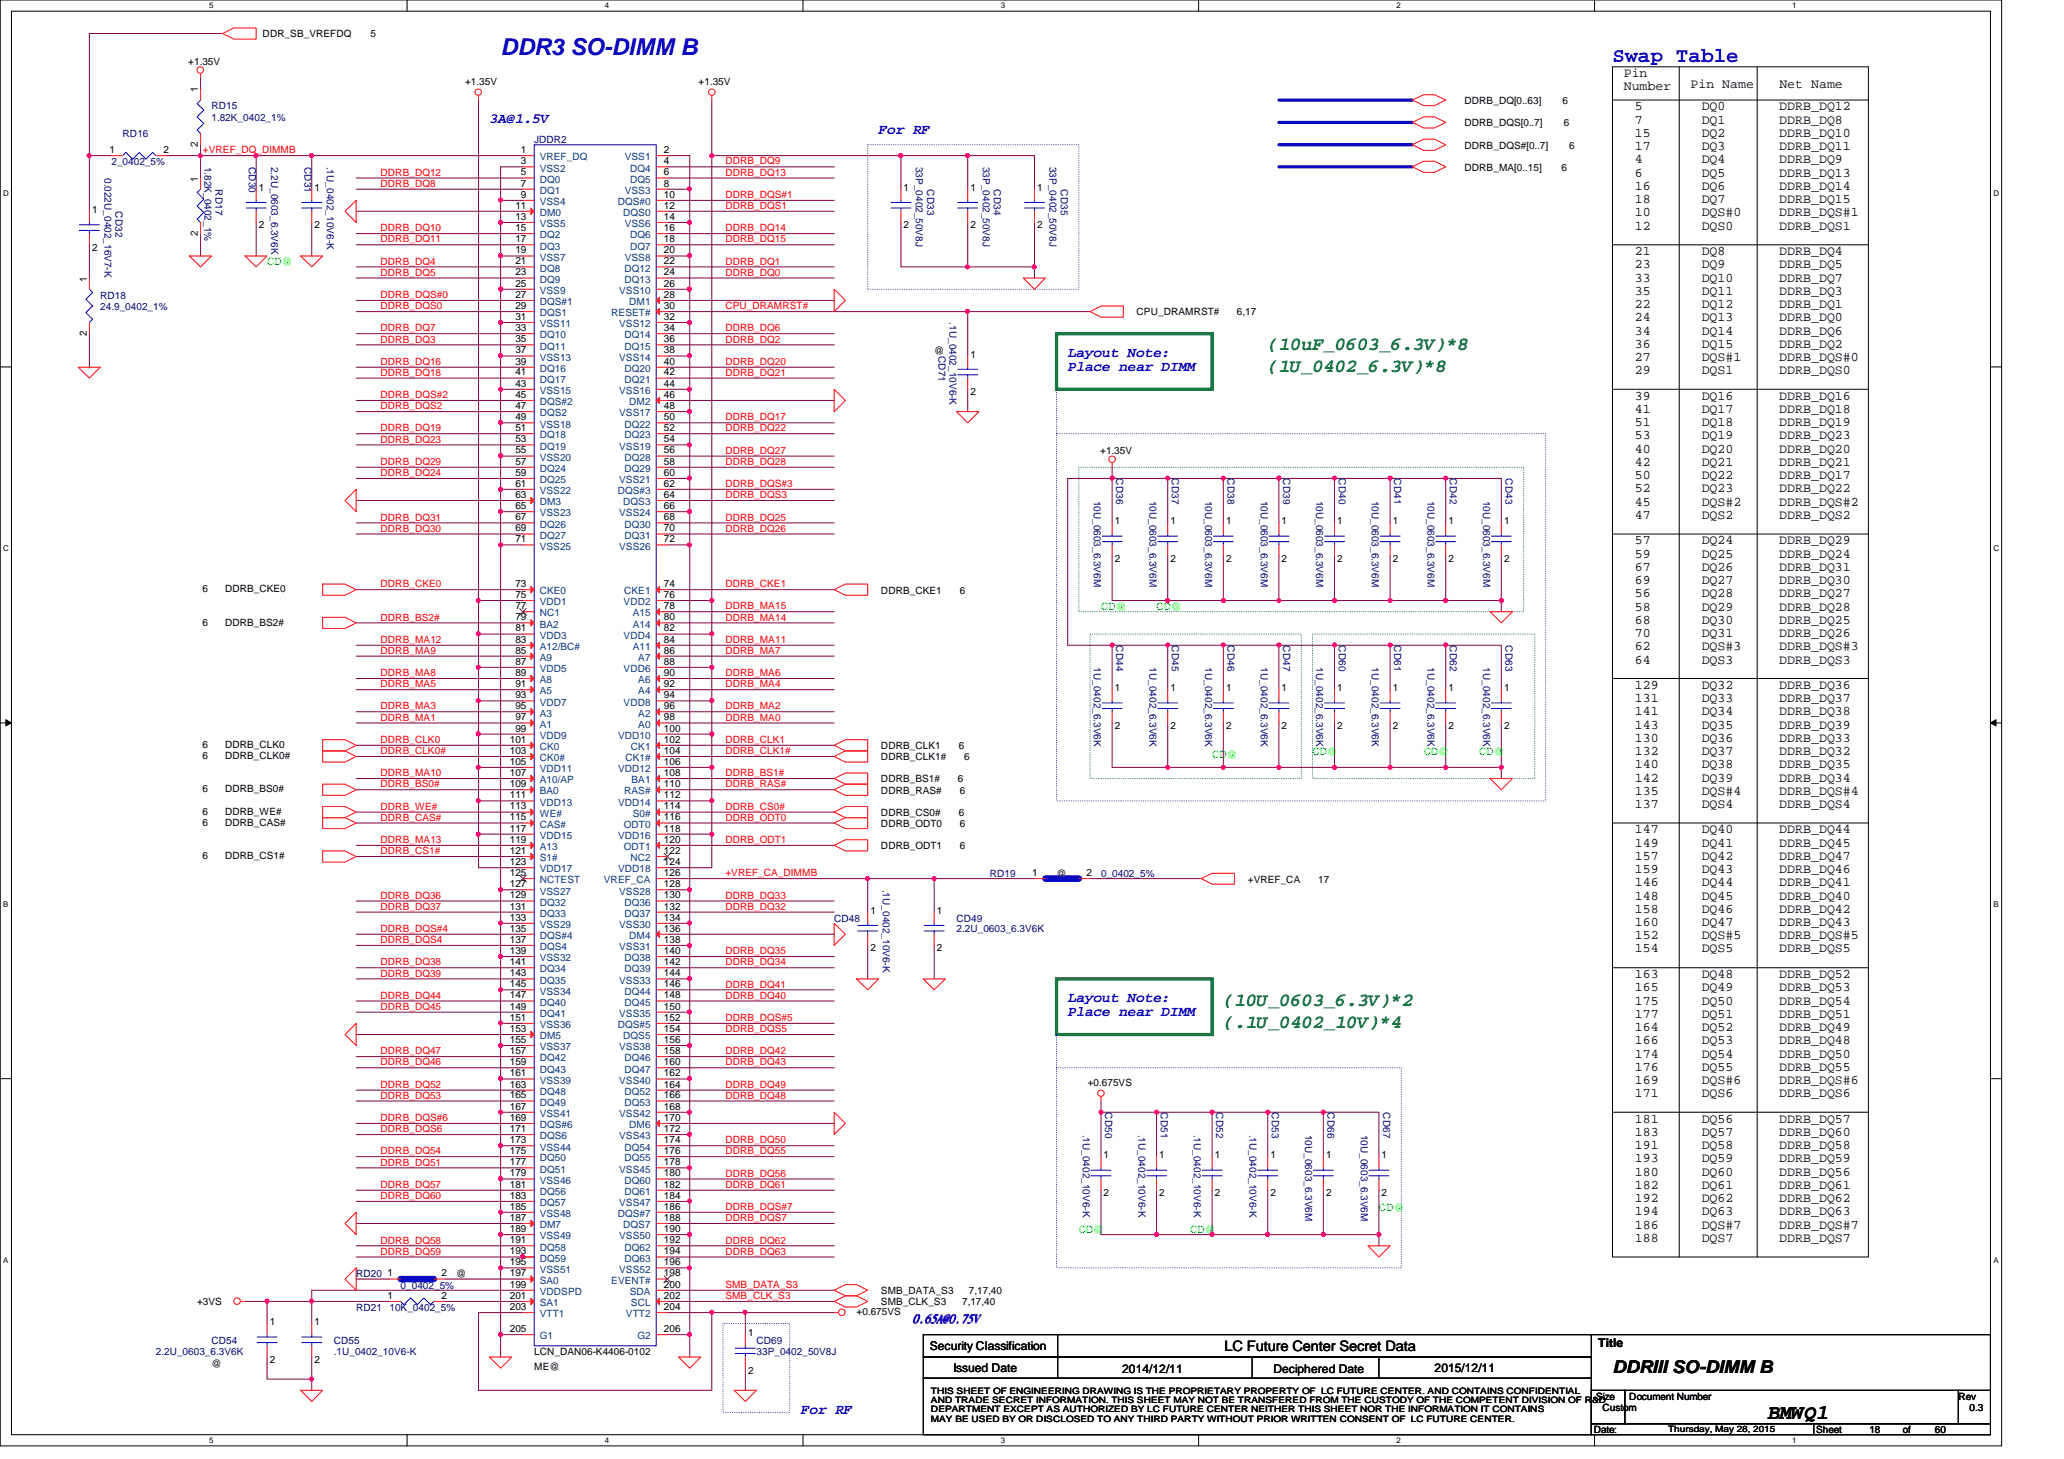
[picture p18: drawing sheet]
<svg xmlns="http://www.w3.org/2000/svg" width="297mm" height="210mm" viewBox="0 0 297 210" stroke-linecap="round" stroke-linejoin="round" font-family="sans-serif">
<defs><g id="words">
<text font-size="3.3" fill="#00f" x="72" y="7.9">DDR3 SO-DIMM B</text>
<text font-size="3" fill="#00f" x="232.1" y="8.9">Swap Table</text>
<text font-size="3" x="254.5" y="204.2">BMWQ1</text>
<g font-size="2.7" fill="#008000">
<text x="182.5" y="50.3">(10uF_0603_6.3V)*8</text>
<text x="182.5" y="53.6">(1U_0402_6.3V)*8</text>
<text x="176.1" y="148">(.1U_0402_10V)*4</text>
<text x="176.1" y="144.7">(10U_0603_6.3V)*2</text>
</g>
<text font-size="2.5" x="232.1" y="197.6">DDRIII SO-DIMM B</text>
<g font-size="2.1" fill="#00f">
<text x="70.4" y="17.7">3A@1.5V</text>
<text x="126.4" y="19.3">For RF</text>
<text x="153.7" y="51.4">Layout Note:</text>
<text x="153.7" y="53.4">Place near DIMM</text>
<text x="153.7" y="144.1">Layout Note:</text>
<text x="153.7" y="146.2">Place near DIMM</text>
<text x="115.3" y="203.4">For RF</text>
</g>
<text font-size="2.1" x="176.2" y="194.4">LC Future Center Secret Data</text>
<g font-size="1.9">
<text x="233.7" y="11.1">Pin</text>
<text x="233.7" y="13">Number</text>
<text x="235.3" y="15.9">5</text>
<text x="235.3" y="17.8">7</text>
<text x="243.3" y="12.7">Pin Name</text>
<text x="244.9" y="15.9">DQ0</text>
<text x="244.9" y="17.8">DQ1</text>
<text x="256.1" y="15.9">DDRB_DQ12</text>
<text x="256.1" y="17.8">DDRB_DQ8</text>
<text x="256.1" y="12.7">Net Name</text>
<text x="235.3" y="19.7">15</text>
<text x="235.3" y="21.6">17</text>
<text x="235.3" y="23.5">4</text>
<text x="244.9" y="19.7">DQ2</text>
<text x="244.9" y="21.6">DQ3</text>
<text x="244.9" y="23.5">DQ4</text>
<text x="256.1" y="19.7">DDRB_DQ10</text>
<text x="256.1" y="21.6">DDRB_DQ11</text>
<text x="256.1" y="23.5">DDRB_DQ9</text>
<text x="235.3" y="25.4">6</text>
<text x="235.3" y="27.3">16</text>
<text x="235.3" y="29.2">18</text>
<text x="244.9" y="25.4">DQ5</text>
<text x="244.9" y="27.3">DQ6</text>
<text x="244.9" y="29.2">DQ7</text>
<text x="256.1" y="25.4">DDRB_DQ13</text>
<text x="256.1" y="27.3">DDRB_DQ14</text>
<text x="256.1" y="29.2">DDRB_DQ15</text>
<text x="235.3" y="31.1">10</text>
<text x="235.3" y="33">12</text>
<text x="244.9" y="31.1">DQS#0</text>
<text x="244.9" y="33">DQS0</text>
<text x="256.1" y="31.1">DDRB_DQS#1</text>
<text x="256.1" y="33">DDRB_DQS1</text>
<text x="235.3" y="36.7">21</text>
<text x="235.3" y="38.6">23</text>
<text x="235.3" y="40.5">33</text>
<text x="244.9" y="36.7">DQ8</text>
<text x="244.9" y="38.6">DQ9</text>
<text x="244.9" y="40.5">DQ10</text>
<text x="256.1" y="36.7">DDRB_DQ4</text>
<text x="256.1" y="38.6">DDRB_DQ5</text>
<text x="256.1" y="40.5">DDRB_DQ7</text>
<text x="235.3" y="42.4">35</text>
<text x="235.3" y="44.3">22</text>
<text x="235.3" y="46.2">24</text>
<text x="244.9" y="42.4">DQ11</text>
<text x="244.9" y="44.3">DQ12</text>
<text x="244.9" y="46.2">DQ13</text>
<text x="256.1" y="42.4">DDRB_DQ3</text>
<text x="256.1" y="44.3">DDRB_DQ1</text>
<text x="256.1" y="46.2">DDRB_DQ0</text>
<text x="235.3" y="48.1">34</text>
<text x="235.3" y="50">36</text>
<text x="235.3" y="51.9">27</text>
<text x="235.3" y="53.8">29</text>
<text x="244.9" y="48.1">DQ14</text>
<text x="244.9" y="50">DQ15</text>
<text x="244.9" y="51.9">DQS#1</text>
<text x="244.9" y="53.8">DQS1</text>
<text x="256.1" y="48.1">DDRB_DQ6</text>
<text x="256.1" y="50">DDRB_DQ2</text>
<text x="256.1" y="51.9">DDRB_DQS#0</text>
<text x="256.1" y="53.8">DDRB_DQS0</text>
<text x="235.3" y="57.5">39</text>
<text x="235.3" y="59.4">41</text>
<text x="244.9" y="57.5">DQ16</text>
<text x="244.9" y="59.4">DQ17</text>
<text x="256.1" y="57.5">DDRB_DQ16</text>
<text x="256.1" y="59.4">DDRB_DQ18</text>
<text x="235.3" y="61.3">51</text>
<text x="235.3" y="63.2">53</text>
<text x="235.3" y="65.1">40</text>
<text x="244.9" y="61.3">DQ18</text>
<text x="244.9" y="63.2">DQ19</text>
<text x="244.9" y="65.1">DQ20</text>
<text x="256.1" y="61.3">DDRB_DQ19</text>
<text x="256.1" y="63.2">DDRB_DQ23</text>
<text x="256.1" y="65.1">DDRB_DQ20</text>
<text x="235.3" y="67">42</text>
<text x="235.3" y="68.9">50</text>
<text x="235.3" y="70.8">52</text>
<text x="244.9" y="67">DQ21</text>
<text x="244.9" y="68.9">DQ22</text>
<text x="244.9" y="70.8">DQ23</text>
<text x="256.1" y="67">DDRB_DQ21</text>
<text x="256.1" y="68.9">DDRB_DQ17</text>
<text x="256.1" y="70.8">DDRB_DQ22</text>
<text x="235.3" y="72.7">45</text>
<text x="235.3" y="74.6">47</text>
<text x="244.9" y="72.7">DQS#2</text>
<text x="244.9" y="74.6">DQS2</text>
<text x="256.1" y="72.7">DDRB_DQS#2</text>
<text x="256.1" y="74.6">DDRB_DQS2</text>
<text x="235.3" y="78.3">57</text>
<text x="235.3" y="80.2">59</text>
<text x="235.3" y="82.1">67</text>
<text x="244.9" y="78.3">DQ24</text>
<text x="244.9" y="80.2">DQ25</text>
<text x="244.9" y="82.1">DQ26</text>
<text x="256.1" y="78.3">DDRB_DQ29</text>
<text x="256.1" y="80.2">DDRB_DQ24</text>
<text x="256.1" y="82.1">DDRB_DQ31</text>
<text x="235.3" y="84">69</text>
<text x="235.3" y="85.9">56</text>
<text x="235.3" y="87.8">58</text>
<text x="235.3" y="89.7">68</text>
<text x="244.9" y="84">DQ27</text>
<text x="244.9" y="85.9">DQ28</text>
<text x="244.9" y="87.8">DQ29</text>
<text x="244.9" y="89.7">DQ30</text>
<text x="256.1" y="84">DDRB_DQ30</text>
<text x="256.1" y="85.9">DDRB_DQ27</text>
<text x="256.1" y="87.8">DDRB_DQ28</text>
<text x="256.1" y="89.7">DDRB_DQ25</text>
<text x="235.3" y="91.7">70</text>
<text x="235.3" y="93.6">62</text>
<text x="235.3" y="95.5">64</text>
<text x="244.9" y="91.7">DQ31</text>
<text x="244.9" y="93.6">DQS#3</text>
<text x="244.9" y="95.5">DQS3</text>
<text x="256.1" y="91.7">DDRB_DQ26</text>
<text x="256.1" y="93.6">DDRB_DQS#3</text>
<text x="256.1" y="95.5">DDRB_DQS3</text>
<text x="235.3" y="99.1">129</text>
<text x="235.3" y="101">131</text>
<text x="244.9" y="99.1">DQ32</text>
<text x="244.9" y="101">DQ33</text>
<text x="256.1" y="99.1">DDRB_DQ36</text>
<text x="256.1" y="101">DDRB_DQ37</text>
<text x="235.3" y="102.9">141</text>
<text x="235.3" y="104.8">143</text>
<text x="235.3" y="106.7">130</text>
<text x="244.9" y="102.9">DQ34</text>
<text x="244.9" y="104.8">DQ35</text>
<text x="244.9" y="106.7">DQ36</text>
<text x="256.1" y="102.9">DDRB_DQ38</text>
<text x="256.1" y="104.8">DDRB_DQ39</text>
<text x="256.1" y="106.7">DDRB_DQ33</text>
<text x="235.3" y="108.6">132</text>
<text x="235.3" y="110.5">140</text>
<text x="235.3" y="112.4">142</text>
<text x="244.9" y="108.6">DQ37</text>
<text x="244.9" y="110.5">DQ38</text>
<text x="244.9" y="112.4">DQ39</text>
<text x="256.1" y="108.6">DDRB_DQ32</text>
<text x="256.1" y="110.5">DDRB_DQ35</text>
<text x="256.1" y="112.4">DDRB_DQ34</text>
<text x="235.3" y="114.3">135</text>
<text x="235.3" y="116.2">137</text>
<text x="235.3" y="119.9">147</text>
<text x="244.9" y="114.3">DQS#4</text>
<text x="244.9" y="116.2">DQS4</text>
<text x="244.9" y="119.9">DQ40</text>
<text x="256.1" y="114.3">DDRB_DQS#4</text>
<text x="256.1" y="116.2">DDRB_DQS4</text>
<text x="256.1" y="119.9">DDRB_DQ44</text>
<text x="235.3" y="121.8">149</text>
<text x="235.3" y="123.7">157</text>
<text x="235.3" y="125.6">159</text>
<text x="244.9" y="121.8">DQ41</text>
<text x="244.9" y="123.7">DQ42</text>
<text x="244.9" y="125.6">DQ43</text>
<text x="256.1" y="121.8">DDRB_DQ45</text>
<text x="256.1" y="123.7">DDRB_DQ47</text>
<text x="256.1" y="125.6">DDRB_DQ46</text>
<text x="235.3" y="127.5">146</text>
<text x="235.3" y="129.4">148</text>
<text x="235.3" y="131.3">158</text>
<text x="244.9" y="127.5">DQ44</text>
<text x="244.9" y="129.4">DQ45</text>
<text x="244.9" y="131.3">DQ46</text>
<text x="256.1" y="127.5">DDRB_DQ41</text>
<text x="256.1" y="129.4">DDRB_DQ40</text>
<text x="256.1" y="131.3">DDRB_DQ42</text>
<text x="235.3" y="133.2">160</text>
<text x="235.3" y="135.1">152</text>
<text x="235.3" y="137">154</text>
<text x="244.9" y="133.2">DQ47</text>
<text x="244.9" y="135.1">DQS#5</text>
<text x="244.9" y="137">DQS5</text>
<text x="256.1" y="133.2">DDRB_DQ43</text>
<text x="256.1" y="135.1">DDRB_DQS#5</text>
<text x="256.1" y="137">DDRB_DQS5</text>
<text x="235.3" y="140.7">163</text>
<text x="235.3" y="142.6">165</text>
<text x="244.9" y="140.7">DQ48</text>
<text x="244.9" y="142.6">DQ49</text>
<text x="256.1" y="140.7">DDRB_DQ52</text>
<text x="256.1" y="142.6">DDRB_DQ53</text>
<text x="235.3" y="144.5">175</text>
<text x="235.3" y="146.4">177</text>
<text x="235.3" y="148.3">164</text>
<text x="244.9" y="144.5">DQ50</text>
<text x="244.9" y="146.4">DQ51</text>
<text x="244.9" y="148.3">DQ52</text>
<text x="256.1" y="144.5">DDRB_DQ54</text>
<text x="256.1" y="146.4">DDRB_DQ51</text>
<text x="256.1" y="148.3">DDRB_DQ49</text>
<text x="235.3" y="150.2">166</text>
<text x="235.3" y="152.1">174</text>
<text x="235.3" y="154.1">176</text>
<text x="235.3" y="156">169</text>
<text x="244.9" y="150.2">DQ53</text>
<text x="244.9" y="152.1">DQ54</text>
<text x="244.9" y="154.1">DQ55</text>
<text x="244.9" y="156">DQS#6</text>
<text x="256.1" y="150.2">DDRB_DQ48</text>
<text x="256.1" y="152.1">DDRB_DQ50</text>
<text x="256.1" y="154.1">DDRB_DQ55</text>
<text x="256.1" y="156">DDRB_DQS#6</text>
<text x="235.3" y="157.9">171</text>
<text x="235.3" y="161.5">181</text>
<text x="244.9" y="157.9">DQS6</text>
<text x="244.9" y="161.5">DQ56</text>
<text x="256.1" y="157.9">DDRB_DQS6</text>
<text x="256.1" y="161.5">DDRB_DQ57</text>
<text x="235.3" y="163.4">183</text>
<text x="235.3" y="165.3">191</text>
<text x="235.3" y="167.2">193</text>
<text x="244.9" y="163.4">DQ57</text>
<text x="244.9" y="165.3">DQ58</text>
<text x="244.9" y="167.2">DQ59</text>
<text x="256.1" y="163.4">DDRB_DQ60</text>
<text x="256.1" y="165.3">DDRB_DQ58</text>
<text x="256.1" y="167.2">DDRB_DQ59</text>
<text x="235.3" y="169.1">180</text>
<text x="235.3" y="171">182</text>
<text x="235.3" y="172.9">192</text>
<text x="244.9" y="169.1">DQ60</text>
<text x="244.9" y="171">DQ61</text>
<text x="244.9" y="172.9">DQ62</text>
<text x="256.1" y="169.1">DDRB_DQ56</text>
<text x="256.1" y="171">DDRB_DQ61</text>
<text x="256.1" y="172.9">DDRB_DQ62</text>
<text x="235.3" y="174.8">194</text>
<text x="235.3" y="176.7">186</text>
<text x="235.3" y="178.6">188</text>
<text x="244.9" y="174.8">DQ63</text>
<text x="244.9" y="176.7">DQS#7</text>
<text x="244.9" y="178.6">DQS7</text>
<text x="256.1" y="174.8">DDRB_DQ63</text>
<text x="256.1" y="176.7">DDRB_DQS#7</text>
<text x="256.1" y="178.6">DDRB_DQS7</text>
</g>
<text font-size="1.8" fill="#00f" x="131.4" y="190.2">0.65A@0.75V</text>
<g font-size="1.7">
<text x="133.8" y="194.3">Security Classification</text>
<text x="137.2" y="197.3">Issued Date</text>
<text x="161.5" y="197.5">2014/12/11</text>
<text x="183.3" y="197.5">Deciphered Date</text>
<text x="206.5" y="197.3">2015/12/11</text>
<text x="230" y="193.8">Title</text>
</g>
<g font-size="1.4">
<text x="37.8" y="5.4">DDR_SB_VREFDQ</text>
<text x="53.3" y="5.4">5</text>
<text x="27.1" y="9.4">+1.35V</text>
<text x="28.5" y="13.3" transform="rotate(-90 28.5 13.3)">1</text>
<text x="66.9" y="12.2">+1.35V</text>
<text x="100.5" y="12.2">+1.35V</text>
<text x="210.8" y="15">DDRB_DQ[0..63]</text>
<text x="224.9" y="15">6</text>
<text x="15.7" y="22">1</text>
<text x="23.5" y="22">2</text>
<text x="28.5" y="21.1" transform="rotate(-90 28.5 21.1)">2</text>
<text x="75" y="23.6">3</text>
<text x="75" y="22">1</text>
<text x="95.5" y="22">2</text>
<text x="95.5" y="23.6">4</text>
<text x="210.8" y="18.2">DDRB_DQS[0..7]</text>
<text x="210.8" y="21.4">DDRB_DQS#[0..7]</text>
<text x="225" y="18.2">6</text>
<text x="225.8" y="21.4">6</text>
<text x="28.5" y="26.1" transform="rotate(-90 28.5 26.1)">1</text>
<text x="37.3" y="27.4">1</text>
<text x="45.3" y="27.4">1</text>
<text x="75" y="25.2">5</text>
<text x="75" y="26.8">7</text>
<text x="75" y="28.4">9</text>
<text x="95.5" y="26.8">8</text>
<text x="95.5" y="28.4">10</text>
<text x="95.5" y="25.2">6</text>
<text x="130" y="27.4">1</text>
<text x="139.7" y="27.4">1</text>
<text x="149.3" y="27.4">1</text>
<text x="210.8" y="24.6">DDRB_MA[0..15]</text>
<text x="224.7" y="24.6">6</text>
<text x="13.2" y="30.6">1</text>
<text x="28.5" y="33.9" transform="rotate(-90 28.5 33.9)">2</text>
<text x="37.3" y="32.9">2</text>
<text x="45.3" y="32.9">2</text>
<text x="74.2" y="30">11</text>
<text x="74.2" y="31.6">13</text>
<text x="74.2" y="33.2">15</text>
<text x="74.2" y="34.8">17</text>
<text x="95.5" y="31.6">14</text>
<text x="95.5" y="33.2">16</text>
<text x="95.5" y="34.8">18</text>
<text x="95.5" y="30">12</text>
<text x="130" y="32.9">2</text>
<text x="139.7" y="32.9">2</text>
<text x="149.3" y="32.9">2</text>
<text x="12.5" y="40.5" transform="rotate(-90 12.5 40.5)">1</text>
<text x="13.2" y="36.1">2</text>
<text x="74.2" y="36.4">19</text>
<text x="74.2" y="38">21</text>
<text x="74.2" y="39.6">23</text>
<text x="74.2" y="41.2">25</text>
<text x="95.5" y="38">22</text>
<text x="95.5" y="39.6">24</text>
<text x="95.5" y="36.4">20</text>
<text x="95.5" y="41.2">26</text>
<text x="74.2" y="42.8">27</text>
<text x="74.2" y="44.4">29</text>
<text x="74.2" y="46">31</text>
<text x="74.2" y="47.6">33</text>
<text x="95.5" y="47.6">34</text>
<text x="95.5" y="42.8">28</text>
<text x="95.5" y="46">32</text>
<text x="95.5" y="44.4">30</text>
<text x="163.6" y="45.4">CPU_DRAMRST#</text>
<text x="178" y="45.4">6,17</text>
<text x="12.5" y="48.3" transform="rotate(-90 12.5 48.3)">2</text>
<text x="74.2" y="49.2">35</text>
<text x="74.2" y="50.8">37</text>
<text x="74.2" y="52.5">39</text>
<text x="95.5" y="49.2">36</text>
<text x="95.5" y="52.5">40</text>
<text x="95.5" y="50.8">38</text>
<text x="134.4" y="51">@</text>
<text x="139.7" y="51.4">1</text>
<text x="74.2" y="54">41</text>
<text x="74.2" y="55.6">43</text>
<text x="74.2" y="57.2">45</text>
<text x="74.2" y="58.8">47</text>
<text x="95.5" y="54">42</text>
<text x="95.5" y="57.2">46</text>
<text x="95.5" y="55.6">44</text>
<text x="95.5" y="58.8">48</text>
<text x="139.7" y="56.9">2</text>
<text x="74.2" y="60.5">49</text>
<text x="74.2" y="62">51</text>
<text x="74.2" y="63.6">53</text>
<text x="74.2" y="65.2">55</text>
<text x="95.5" y="60.5">50</text>
<text x="95.5" y="62">52</text>
<text x="95.5" y="65.2">56</text>
<text x="95.5" y="63.6">54</text>
<text x="158.3" y="65.4">+1.35V</text>
<text x="74.2" y="66.8">57</text>
<text x="74.2" y="68.5">59</text>
<text x="74.2" y="70">61</text>
<text x="74.2" y="71.6">63</text>
<text x="95.5" y="66.8">58</text>
<text x="95.5" y="70">62</text>
<text x="95.5" y="68.5">60</text>
<text x="95.5" y="71.6">64</text>
<text x="74.2" y="73.2">65</text>
<text x="74.2" y="74.8">67</text>
<text x="74.2" y="76.5">69</text>
<text x="95.5" y="74.8">68</text>
<text x="95.5" y="76.5">70</text>
<text x="95.5" y="73.2">66</text>
<text x="160.4" y="75.4">1</text>
<text x="168.4" y="75.4">1</text>
<text x="176.4" y="75.4">1</text>
<text x="184.4" y="75.4">1</text>
<text x="192.4" y="75.4">1</text>
<text x="200.4" y="75.4">1</text>
<text x="208.4" y="75.4">1</text>
<text x="216.4" y="75.4">1</text>
<text x="74.2" y="78">71</text>
<text x="95.5" y="78">72</text>
<text x="160.4" y="80.9">2</text>
<text x="168.4" y="80.9">2</text>
<text x="176.4" y="80.9">2</text>
<text x="184.4" y="80.9">2</text>
<text x="192.4" y="80.9">2</text>
<text x="200.4" y="80.9">2</text>
<text x="208.4" y="80.9">2</text>
<text x="216.4" y="80.9">2</text>
<text x="29.2" y="85.2">6</text>
<text x="32.4" y="85.2">DDRB_CKE0</text>
<text x="74.2" y="84.5">73</text>
<text x="74.2" y="86">75</text>
<text x="74.2" y="87.6">77</text>
<text x="74.2" y="89.2">79</text>
<text x="95.5" y="87.6">78</text>
<text x="95.5" y="89.2">80</text>
<text x="95.5" y="86">76</text>
<text x="95.5" y="84.5">74</text>
<text x="126.8" y="85.4">DDRB_CKE1</text>
<text x="138.1" y="85.4">6</text>
<text x="29.2" y="90">6</text>
<text x="32.4" y="90">DDRB_BS2#</text>
<text x="74.2" y="92.5">83</text>
<text x="74.2" y="94">85</text>
<text x="74.2" y="95.6">87</text>
<text x="74.2" y="90.8">81</text>
<text x="95.5" y="92.5">84</text>
<text x="95.5" y="94">86</text>
<text x="95.5" y="95.6">88</text>
<text x="95.5" y="90.8">82</text>
<text x="74.2" y="97.2">89</text>
<text x="74.2" y="98.8">91</text>
<text x="74.2" y="100.5">93</text>
<text x="95.5" y="97.2">90</text>
<text x="95.5" y="98.8">92</text>
<text x="95.5" y="100.5">94</text>
<text x="160.4" y="99.4">1</text>
<text x="168.4" y="99.4">1</text>
<text x="176.4" y="99.4">1</text>
<text x="184.4" y="99.4">1</text>
<text x="192.4" y="99.4">1</text>
<text x="200.4" y="99.4">1</text>
<text x="208.4" y="99.4">1</text>
<text x="216.4" y="99.4">1</text>
<text x="29.2" y="107.6">6</text>
<text x="32.4" y="107.6">DDRB_CLK0</text>
<text x="73.4" y="106.8">101</text>
<text x="74.2" y="102">95</text>
<text x="74.2" y="103.6">97</text>
<text x="74.2" y="105.2">99</text>
<text x="95.5" y="102">96</text>
<text x="95.5" y="103.6">98</text>
<text x="95.5" y="105.2">100</text>
<text x="95.5" y="106.8">102</text>
<text x="126.8" y="107.8">DDRB_CLK1</text>
<text x="138" y="107.8">6</text>
<text x="160.4" y="104.9">2</text>
<text x="168.4" y="104.9">2</text>
<text x="176.4" y="104.9">2</text>
<text x="184.4" y="104.9">2</text>
<text x="192.4" y="104.9">2</text>
<text x="200.4" y="104.9">2</text>
<text x="208.4" y="104.9">2</text>
<text x="216.4" y="104.9">2</text>
<text x="29.2" y="109.2">6</text>
<text x="32.4" y="109.2">DDRB_CLK0#</text>
<text x="73.4" y="108.5">103</text>
<text x="73.4" y="110">105</text>
<text x="73.4" y="111.6">107</text>
<text x="73.4" y="113.2">109</text>
<text x="95.5" y="108.5">104</text>
<text x="95.5" y="110">106</text>
<text x="95.5" y="111.6">108</text>
<text x="95.5" y="113.2">110</text>
<text x="126.8" y="112.6">DDRB_BS1#</text>
<text x="126.8" y="109.4">DDRB_CLK1#</text>
<text x="137.8" y="112.6">6</text>
<text x="138.8" y="109.4">6</text>
<text x="29.2" y="114">6</text>
<text x="29.2" y="118.8">6</text>
<text x="29.2" y="117.2">6</text>
<text x="32.4" y="114">DDRB_BS0#</text>
<text x="32.4" y="118.8">DDRB_CAS#</text>
<text x="32.4" y="117.2">DDRB_WE#</text>
<text x="73.4" y="114.8">111</text>
<text x="73.4" y="116.5">113</text>
<text x="73.4" y="118">115</text>
<text x="73.4" y="119.6">117</text>
<text x="95.5" y="116.5">114</text>
<text x="95.5" y="114.8">112</text>
<text x="95.5" y="119.6">118</text>
<text x="95.5" y="118">116</text>
<text x="126.8" y="117.4">DDRB_CS0#</text>
<text x="126.8" y="114.2">DDRB_RAS#</text>
<text x="126.8" y="119">DDRB_ODT0</text>
<text x="138" y="117.4">6</text>
<text x="138.1" y="114.2">6</text>
<text x="138.1" y="119">6</text>
<text x="29.2" y="123.6">6</text>
<text x="32.4" y="123.6">DDRB_CS1#</text>
<text x="73.4" y="121.2">119</text>
<text x="73.4" y="122.9">121</text>
<text x="73.4" y="124.5">123</text>
<text x="95.5" y="124.5">124</text>
<text x="95.5" y="122.9">122</text>
<text x="95.5" y="121.2">120</text>
<text x="126.8" y="122.2">DDRB_ODT1</text>
<text x="138.1" y="122.2">6</text>
<text x="73.4" y="126">125</text>
<text x="73.4" y="127.6">127</text>
<text x="73.4" y="129.2">129</text>
<text x="73.4" y="130.9">131</text>
<text x="95.5" y="126">126</text>
<text x="95.5" y="129.2">130</text>
<text x="95.5" y="130.9">132</text>
<text x="95.5" y="127.6">128</text>
<text x="125.3" y="131.4">1</text>
<text x="134.8" y="131.4">1</text>
<text x="148.5" y="126">1</text>
<text x="152.1" y="126.2">@</text>
<text x="156.4" y="126">2</text>
<text x="179.6" y="127">+VREF_CA</text>
<text x="189.7" y="127">17</text>
<text x="73.4" y="132.5">133</text>
<text x="73.4" y="134">135</text>
<text x="73.4" y="135.6">137</text>
<text x="73.4" y="137.2">139</text>
<text x="95.5" y="137.2">140</text>
<text x="95.5" y="134">136</text>
<text x="95.5" y="132.5">134</text>
<text x="95.5" y="135.6">138</text>
<text x="125.3" y="136.9">2</text>
<text x="134.8" y="136.9">2</text>
<text x="73.4" y="138.9">141</text>
<text x="73.4" y="140.5">143</text>
<text x="73.4" y="142">145</text>
<text x="73.4" y="143.6">147</text>
<text x="95.5" y="138.9">142</text>
<text x="95.5" y="142">146</text>
<text x="95.5" y="143.6">148</text>
<text x="95.5" y="140.5">144</text>
<text x="73.4" y="145.2">149</text>
<text x="73.4" y="146.9">151</text>
<text x="73.4" y="148.5">153</text>
<text x="95.5" y="146.9">152</text>
<text x="95.5" y="145.2">150</text>
<text x="95.5" y="148.5">154</text>
<text x="73.4" y="150">155</text>
<text x="73.4" y="151.6">157</text>
<text x="73.4" y="153.2">159</text>
<text x="73.4" y="154.9">161</text>
<text x="95.5" y="151.6">158</text>
<text x="95.5" y="153.2">160</text>
<text x="95.5" y="150">156</text>
<text x="95.5" y="154.9">162</text>
<text x="73.4" y="156.5">163</text>
<text x="73.4" y="158">165</text>
<text x="73.4" y="159.6">167</text>
<text x="73.4" y="161.2">169</text>
<text x="95.5" y="156.5">164</text>
<text x="95.5" y="158">166</text>
<text x="95.5" y="161.2">170</text>
<text x="95.5" y="159.6">168</text>
<text x="156.5" y="156.3">+0.675VS</text>
<text x="73.4" y="162.9">171</text>
<text x="73.4" y="164.5">173</text>
<text x="73.4" y="166">175</text>
<text x="73.4" y="167.6">177</text>
<text x="95.5" y="164.5">174</text>
<text x="95.5" y="166">176</text>
<text x="95.5" y="162.9">172</text>
<text x="95.5" y="167.6">178</text>
<text x="158.8" y="166.6">1</text>
<text x="166.8" y="166.6">1</text>
<text x="174.8" y="166.6">1</text>
<text x="182.8" y="166.6">1</text>
<text x="190.8" y="166.6">1</text>
<text x="198.8" y="166.6">1</text>
<text x="73.4" y="169.2">179</text>
<text x="73.4" y="170.9">181</text>
<text x="73.4" y="172.5">183</text>
<text x="95.5" y="169.2">180</text>
<text x="95.5" y="170.9">182</text>
<text x="95.5" y="172.5">184</text>
<text x="158.8" y="172.1">2</text>
<text x="166.8" y="172.1">2</text>
<text x="174.8" y="172.1">2</text>
<text x="182.8" y="172.1">2</text>
<text x="190.8" y="172.1">2</text>
<text x="198.8" y="172.1">2</text>
<text x="73.4" y="174">185</text>
<text x="73.4" y="175.6">187</text>
<text x="73.4" y="177.2">189</text>
<text x="73.4" y="178.9">191</text>
<text x="95.5" y="178.9">192</text>
<text x="95.5" y="174">186</text>
<text x="95.5" y="175.6">188</text>
<text x="95.5" y="177.2">190</text>
<text x="55.7" y="183.6">1</text>
<text x="63.5" y="183.6">2</text>
<text x="65.7" y="183.8">@</text>
<text x="73.4" y="180.5">193</text>
<text x="73.4" y="182">195</text>
<text x="73.4" y="183.6">197</text>
<text x="73.4" y="185.3">199</text>
<text x="95.5" y="180.5">194</text>
<text x="95.5" y="185.3">200</text>
<text x="95.5" y="182">196</text>
<text x="95.5" y="183.6">198</text>
<text x="28.4" y="187.8">+3VS</text>
<text x="38.8" y="190.6">1</text>
<text x="45.3" y="190.6">1</text>
<text x="55.7" y="186.9">1</text>
<text x="63.5" y="186.9">2</text>
<text x="73.4" y="186.9">201</text>
<text x="73.4" y="188.5">203</text>
<text x="73.4" y="191.6">205</text>
<text x="95.5" y="191.6">206</text>
<text x="95.5" y="188.5">204</text>
<text x="95.5" y="186.9">202</text>
<text x="123.3" y="189.2">+0.675VS</text>
<text x="126.8" y="186.2">SMB_DATA_S3</text>
<text x="126.8" y="187.8">SMB_CLK_S3</text>
<text x="138.5" y="187.8">7,17,40</text>
<text x="139.4" y="186.2">7,17,40</text>
<text x="30.4" y="196.6">@</text>
<text x="38.8" y="196.1">2</text>
<text x="45.3" y="196.1">2</text>
<text x="76.9" y="195">LCN_DAN06-K4406-0102</text>
<text x="76.9" y="197.1">ME@</text>
<text x="107.7" y="192.2">1</text>
<text x="107.7" y="197.7">2</text>
<text x="229.7" y="201.4">Size</text>
<text x="230.6" y="203">Custom</text>
<text x="234.5" y="201.4">Document Number</text>
<text x="281.9" y="201.4">Rev</text>
<text x="283.5" y="203">0.3</text>
<text x="229.4" y="206.2">Date:</text>
<text x="261.4" y="206.2">Sheet</text>
<text x="269" y="206.2">18</text>
<text x="273.9" y="206.2">of</text>
<text x="278.5" y="206.2">60</text>
</g>
<g font-size="1.4" fill="#000080">
<text x="30.4" y="15.7">RD15</text>
<text x="30.4" y="17.4">1.82K_0402_1%</text>
<text x="16" y="23.7">2_0402_5%</text>
<text x="17.6" y="19.8">RD16</text>
<text x="76.9" y="20.6">JDDR2</text>
<text x="15" y="25.6" transform="rotate(90 15 25.6)">0.022U_0402_16V7-K</text>
<text x="29.4" y="24" transform="rotate(90 29.4 24)">1.82K_0402_1%</text>
<text x="31" y="27.2" transform="rotate(90 31 27.2)">RD17</text>
<text x="35.8" y="24" transform="rotate(90 35.8 24)">CD30</text>
<text x="39" y="24" transform="rotate(90 39 24)">2.2U_0603_6.3V6K</text>
<text x="43.8" y="24" transform="rotate(90 43.8 24)">CD31</text>
<text x="47" y="24" transform="rotate(90 47 24)">.1U_0402_10V6-K</text>
<text x="131.8" y="24" transform="rotate(90 131.8 24)">33P_0402_50V8J</text>
<text x="133.4" y="27.2" transform="rotate(90 133.4 27.2)">CD33</text>
<text x="141.4" y="24" transform="rotate(90 141.4 24)">33P_0402_50V8J</text>
<text x="143" y="27.2" transform="rotate(90 143 27.2)">CD34</text>
<text x="151" y="24" transform="rotate(90 151 24)">33P_0402_50V8J</text>
<text x="152.7" y="27.2" transform="rotate(90 152.7 27.2)">CD35</text>
<text x="16.6" y="30.4" transform="rotate(90 16.6 30.4)">CD32</text>
<text x="14.4" y="43">RD18</text>
<text x="14.4" y="44.6">24.9_0402_1%</text>
<text x="136.6" y="46.4" transform="rotate(90 136.6 46.4)">.1U_0402_10V6-K</text>
<text x="135" y="51.2" transform="rotate(90 135 51.2)">CD71</text>
<text x="160.7" y="68.8" transform="rotate(90 160.7 68.8)">CD36</text>
<text x="168.7" y="68.8" transform="rotate(90 168.7 68.8)">CD37</text>
<text x="176.7" y="68.8" transform="rotate(90 176.7 68.8)">CD38</text>
<text x="184.7" y="68.8" transform="rotate(90 184.7 68.8)">CD39</text>
<text x="192.7" y="68.8" transform="rotate(90 192.7 68.8)">CD40</text>
<text x="200.7" y="68.8" transform="rotate(90 200.7 68.8)">CD41</text>
<text x="208.7" y="68.8" transform="rotate(90 208.7 68.8)">CD42</text>
<text x="216.7" y="68.8" transform="rotate(90 216.7 68.8)">CD43</text>
<text x="157.4" y="72" transform="rotate(90 157.4 72)">10U_0603_6.3V6M</text>
<text x="165.4" y="72" transform="rotate(90 165.4 72)">10U_0603_6.3V6M</text>
<text x="173.4" y="72" transform="rotate(90 173.4 72)">10U_0603_6.3V6M</text>
<text x="181.4" y="72" transform="rotate(90 181.4 72)">10U_0603_6.3V6M</text>
<text x="189.4" y="72" transform="rotate(90 189.4 72)">10U_0603_6.3V6M</text>
<text x="197.4" y="72" transform="rotate(90 197.4 72)">10U_0603_6.3V6M</text>
<text x="205.4" y="72" transform="rotate(90 205.4 72)">10U_0603_6.3V6M</text>
<text x="213.4" y="72" transform="rotate(90 213.4 72)">10U_0603_6.3V6M</text>
<text x="160.7" y="92.8" transform="rotate(90 160.7 92.8)">CD44</text>
<text x="168.7" y="92.8" transform="rotate(90 168.7 92.8)">CD45</text>
<text x="176.7" y="92.8" transform="rotate(90 176.7 92.8)">CD46</text>
<text x="184.7" y="92.8" transform="rotate(90 184.7 92.8)">CD47</text>
<text x="192.7" y="92.8" transform="rotate(90 192.7 92.8)">CD60</text>
<text x="200.7" y="92.8" transform="rotate(90 200.7 92.8)">CD61</text>
<text x="208.7" y="92.8" transform="rotate(90 208.7 92.8)">CD62</text>
<text x="216.7" y="92.8" transform="rotate(90 216.7 92.8)">CD63</text>
<text x="157.4" y="96" transform="rotate(90 157.4 96)">1U_0402_6.3V6K</text>
<text x="165.4" y="96" transform="rotate(90 165.4 96)">1U_0402_6.3V6K</text>
<text x="173.4" y="96" transform="rotate(90 173.4 96)">1U_0402_6.3V6K</text>
<text x="181.4" y="96" transform="rotate(90 181.4 96)">1U_0402_6.3V6K</text>
<text x="189.4" y="96" transform="rotate(90 189.4 96)">1U_0402_6.3V6K</text>
<text x="197.4" y="96" transform="rotate(90 197.4 96)">1U_0402_6.3V6K</text>
<text x="205.4" y="96" transform="rotate(90 205.4 96)">1U_0402_6.3V6K</text>
<text x="213.4" y="96" transform="rotate(90 213.4 96)">1U_0402_6.3V6K</text>
<text x="127" y="128" transform="rotate(90 127 128)">.1U_0402_10V6-K</text>
<text x="142.4" y="126.2">RD19</text>
<text x="158.5" y="126.2">0_0402_5%</text>
<text x="120.1" y="132.6">CD48</text>
<text x="137.7" y="132.6">CD49</text>
<text x="137.7" y="134">2.2U_0603_6.3V6K</text>
<text x="159" y="160" transform="rotate(90 159 160)">CD50</text>
<text x="167" y="160" transform="rotate(90 167 160)">CD51</text>
<text x="175" y="160" transform="rotate(90 175 160)">CD52</text>
<text x="183" y="160" transform="rotate(90 183 160)">CD53</text>
<text x="191" y="160" transform="rotate(90 191 160)">CD66</text>
<text x="199" y="160" transform="rotate(90 199 160)">CD67</text>
<text x="155.8" y="163.2" transform="rotate(90 155.8 163.2)">.1U_0402_10V6-K</text>
<text x="163.8" y="163.2" transform="rotate(90 163.8 163.2)">.1U_0402_10V6-K</text>
<text x="171.8" y="163.2" transform="rotate(90 171.8 163.2)">.1U_0402_10V6-K</text>
<text x="179.8" y="163.2" transform="rotate(90 179.8 163.2)">.1U_0402_10V6-K</text>
<text x="187.8" y="163.2" transform="rotate(90 187.8 163.2)">10U_0603_6.3V6M</text>
<text x="195.8" y="163.2" transform="rotate(90 195.8 163.2)">10U_0603_6.3V6M</text>
<text x="51.3" y="183.8">RD20</text>
<text x="57.7" y="185.4">0_0402_5%</text>
<text x="51.3" y="188.6">RD21</text>
<text x="56" y="188.6">10K_0402_5%</text>
<text x="22.4" y="195">2.2U_0603_6.3V6K</text>
<text x="30.4" y="193.4">CD54</text>
<text x="48" y="193.4">CD55</text>
<text x="48" y="195">.1U_0402_10V6-K</text>
<text x="108.9" y="193.4">CD69</text>
<text x="108.9" y="195">33P_0402_50V8J</text>
</g>
<g font-size="1.4" fill="#f00">
<text x="29.2" y="22.1">+VREF_DQ_DIMMB</text>
<text x="104.4" y="23.7">DDRB_DQ9</text>
<text x="54.8" y="26.9">DDRB_DQ8</text>
<text x="54.8" y="25.3">DDRB_DQ12</text>
<text x="104.4" y="28.5">DDRB_DQS#1</text>
<text x="104.4" y="25.3">DDRB_DQ13</text>
<text x="54.8" y="34.9">DDRB_DQ11</text>
<text x="54.8" y="33.3">DDRB_DQ10</text>
<text x="104.4" y="30.1">DDRB_DQS1</text>
<text x="104.4" y="34.9">DDRB_DQ15</text>
<text x="104.4" y="33.3">DDRB_DQ14</text>
<text x="54.8" y="39.7">DDRB_DQ5</text>
<text x="54.8" y="38.1">DDRB_DQ4</text>
<text x="104.4" y="38.1">DDRB_DQ1</text>
<text x="104.4" y="39.7">DDRB_DQ0</text>
<text x="54.8" y="42.9">DDRB_DQS#0</text>
<text x="54.8" y="44.5">DDRB_DQS0</text>
<text x="54.8" y="47.7">DDRB_DQ7</text>
<text x="104.4" y="47.7">DDRB_DQ6</text>
<text x="104.4" y="44.5">CPU_DRAMRST#</text>
<text x="54.8" y="52.5">DDRB_DQ16</text>
<text x="54.8" y="49.3">DDRB_DQ3</text>
<text x="104.4" y="49.3">DDRB_DQ2</text>
<text x="104.4" y="52.5">DDRB_DQ20</text>
<text x="54.8" y="58.9">DDRB_DQS2</text>
<text x="54.8" y="57.3">DDRB_DQS#2</text>
<text x="54.8" y="54.1">DDRB_DQ18</text>
<text x="104.4" y="54.1">DDRB_DQ21</text>
<text x="54.8" y="62.1">DDRB_DQ19</text>
<text x="54.8" y="63.7">DDRB_DQ23</text>
<text x="104.4" y="60.5">DDRB_DQ17</text>
<text x="104.4" y="65.3">DDRB_DQ27</text>
<text x="104.4" y="62.1">DDRB_DQ22</text>
<text x="54.8" y="66.9">DDRB_DQ29</text>
<text x="54.8" y="68.5">DDRB_DQ24</text>
<text x="104.4" y="66.9">DDRB_DQ28</text>
<text x="104.4" y="71.7">DDRB_DQS3</text>
<text x="104.4" y="70.1">DDRB_DQS#3</text>
<text x="54.8" y="74.9">DDRB_DQ31</text>
<text x="54.8" y="76.5">DDRB_DQ30</text>
<text x="104.4" y="76.5">DDRB_DQ26</text>
<text x="104.4" y="74.9">DDRB_DQ25</text>
<text x="54.8" y="84.5">DDRB_CKE0</text>
<text x="54.8" y="89.3">DDRB_BS2#</text>
<text x="104.4" y="87.7">DDRB_MA15</text>
<text x="104.4" y="89.3">DDRB_MA14</text>
<text x="104.4" y="84.5">DDRB_CKE1</text>
<text x="54.8" y="92.5">DDRB_MA12</text>
<text x="54.8" y="94.1">DDRB_MA9</text>
<text x="104.4" y="94.1">DDRB_MA7</text>
<text x="104.4" y="92.5">DDRB_MA11</text>
<text x="54.8" y="97.3">DDRB_MA8</text>
<text x="54.8" y="98.9">DDRB_MA5</text>
<text x="104.4" y="97.3">DDRB_MA6</text>
<text x="104.4" y="98.9">DDRB_MA4</text>
<text x="54.8" y="102.1">DDRB_MA3</text>
<text x="54.8" y="103.7">DDRB_MA1</text>
<text x="54.8" y="106.9">DDRB_CLK0</text>
<text x="104.4" y="103.7">DDRB_MA0</text>
<text x="104.4" y="102.1">DDRB_MA2</text>
<text x="104.4" y="106.9">DDRB_CLK1</text>
<text x="54.8" y="111.7">DDRB_MA10</text>
<text x="54.8" y="113.3">DDRB_BS0#</text>
<text x="54.8" y="108.5">DDRB_CLK0#</text>
<text x="104.4" y="111.7">DDRB_BS1#</text>
<text x="104.4" y="113.3">DDRB_RAS#</text>
<text x="104.4" y="108.5">DDRB_CLK1#</text>
<text x="54.8" y="116.5">DDRB_WE#</text>
<text x="54.8" y="118.1">DDRB_CAS#</text>
<text x="104.4" y="116.5">DDRB_CS0#</text>
<text x="104.4" y="118.1">DDRB_ODT0</text>
<text x="54.8" y="122.9">DDRB_CS1#</text>
<text x="54.8" y="121.3">DDRB_MA13</text>
<text x="104.4" y="121.3">DDRB_ODT1</text>
<text x="54.8" y="129.3">DDRB_DQ36</text>
<text x="54.8" y="130.9">DDRB_DQ37</text>
<text x="104.4" y="126.1">+VREF_CA_DIMMB</text>
<text x="104.4" y="130.9">DDRB_DQ32</text>
<text x="104.4" y="129.3">DDRB_DQ33</text>
<text x="54.8" y="135.7">DDRB_DQS4</text>
<text x="54.8" y="134.1">DDRB_DQS#4</text>
<text x="104.4" y="137.3">DDRB_DQ35</text>
<text x="54.8" y="140.5">DDRB_DQ39</text>
<text x="54.8" y="138.9">DDRB_DQ38</text>
<text x="54.8" y="143.7">DDRB_DQ44</text>
<text x="104.4" y="138.9">DDRB_DQ34</text>
<text x="104.4" y="143.7">DDRB_DQ40</text>
<text x="104.4" y="142.1">DDRB_DQ41</text>
<text x="54.8" y="145.3">DDRB_DQ45</text>
<text x="104.4" y="146.9">DDRB_DQS#5</text>
<text x="104.4" y="148.5">DDRB_DQS5</text>
<text x="54.8" y="153.3">DDRB_DQ46</text>
<text x="54.8" y="151.7">DDRB_DQ47</text>
<text x="104.4" y="153.3">DDRB_DQ43</text>
<text x="104.4" y="151.7">DDRB_DQ42</text>
<text x="54.8" y="156.5">DDRB_DQ52</text>
<text x="54.8" y="158.1">DDRB_DQ53</text>
<text x="54.8" y="161.3">DDRB_DQS#6</text>
<text x="104.4" y="156.5">DDRB_DQ49</text>
<text x="104.4" y="158.1">DDRB_DQ48</text>
<text x="54.8" y="167.7">DDRB_DQ51</text>
<text x="54.8" y="166.1">DDRB_DQ54</text>
<text x="54.8" y="162.9">DDRB_DQS6</text>
<text x="104.4" y="164.5">DDRB_DQ50</text>
<text x="104.4" y="166.1">DDRB_DQ55</text>
<text x="54.8" y="170.9">DDRB_DQ57</text>
<text x="54.8" y="172.5">DDRB_DQ60</text>
<text x="104.4" y="169.3">DDRB_DQ56</text>
<text x="104.4" y="170.9">DDRB_DQ61</text>
<text x="54.8" y="178.9">DDRB_DQ58</text>
<text x="104.4" y="178.9">DDRB_DQ62</text>
<text x="104.4" y="175.7">DDRB_DQS7</text>
<text x="104.4" y="174.1">DDRB_DQS#7</text>
<text x="54.8" y="180.5">DDRB_DQ59</text>
<text x="104.4" y="180.5">DDRB_DQ63</text>
<text x="104.4" y="185.3">SMB_DATA_S3</text>
<text x="104.4" y="186.9">SMB_CLK_S3</text>
</g>
<g font-size="1.4" fill="#004080">
<text x="77.7" y="23.1">VREF_DQ</text>
<text x="89.9" y="23.1">VSS1</text>
<text x="77.7" y="24.7">VSS2</text>
<text x="77.7" y="26.3">DQ0</text>
<text x="77.7" y="27.9">DQ1</text>
<text x="77.7" y="29.5">VSS4</text>
<text x="88.9" y="29.5">DQS#0</text>
<text x="89.9" y="27.9">VSS3</text>
<text x="90.7" y="24.7">DQ4</text>
<text x="90.7" y="26.3">DQ5</text>
<text x="77.7" y="31.1">DM0</text>
<text x="77.7" y="32.7">VSS5</text>
<text x="77.7" y="34.3">DQ2</text>
<text x="77.7" y="35.9">DQ3</text>
<text x="89.7" y="31.1">DQS0</text>
<text x="89.9" y="32.7">VSS6</text>
<text x="90.7" y="34.3">DQ6</text>
<text x="90.7" y="35.9">DQ7</text>
<text x="77.7" y="37.5">VSS7</text>
<text x="77.7" y="39.1">DQ8</text>
<text x="77.7" y="40.7">DQ9</text>
<text x="89.9" y="39.1">DQ12</text>
<text x="89.9" y="40.7">DQ13</text>
<text x="89.9" y="37.5">VSS8</text>
<text x="77.7" y="42.3">VSS9</text>
<text x="77.7" y="43.9">DQS#1</text>
<text x="77.7" y="45.5">DQS1</text>
<text x="77.7" y="47.1">VSS11</text>
<text x="88" y="45.5">RESET#</text>
<text x="89.1" y="42.3">VSS10</text>
<text x="89.1" y="47.1">VSS12</text>
<text x="90.5" y="43.9">DM1</text>
<text x="77.7" y="48.7">DQ10</text>
<text x="77.7" y="50.3">DQ11</text>
<text x="77.7" y="51.9">VSS13</text>
<text x="77.7" y="53.5">DQ16</text>
<text x="89.1" y="51.9">VSS14</text>
<text x="89.9" y="48.7">DQ14</text>
<text x="89.9" y="50.3">DQ15</text>
<text x="89.9" y="53.5">DQ20</text>
<text x="77.7" y="55.1">DQ17</text>
<text x="77.7" y="56.7">VSS15</text>
<text x="77.7" y="58.3">DQS#2</text>
<text x="77.7" y="59.9">DQS2</text>
<text x="89.1" y="56.7">VSS16</text>
<text x="89.1" y="59.9">VSS17</text>
<text x="89.9" y="55.1">DQ21</text>
<text x="90.5" y="58.3">DM2</text>
<text x="77.7" y="61.5">VSS18</text>
<text x="77.7" y="63.1">DQ18</text>
<text x="77.7" y="64.7">DQ19</text>
<text x="89.1" y="64.7">VSS19</text>
<text x="89.9" y="61.5">DQ22</text>
<text x="89.9" y="63.1">DQ23</text>
<text x="77.7" y="66.3">VSS20</text>
<text x="77.7" y="67.9">DQ24</text>
<text x="77.7" y="69.5">DQ25</text>
<text x="77.7" y="71.1">VSS22</text>
<text x="88.9" y="71.1">DQS#3</text>
<text x="89.1" y="69.5">VSS21</text>
<text x="89.9" y="66.3">DQ28</text>
<text x="89.9" y="67.9">DQ29</text>
<text x="77.7" y="72.7">DM3</text>
<text x="77.7" y="74.3">VSS23</text>
<text x="77.7" y="75.9">DQ26</text>
<text x="77.7" y="77.5">DQ27</text>
<text x="89.1" y="74.3">VSS24</text>
<text x="89.7" y="72.7">DQS3</text>
<text x="89.9" y="75.9">DQ30</text>
<text x="89.9" y="77.5">DQ31</text>
<text x="77.7" y="79.1">VSS25</text>
<text x="89.1" y="79.1">VSS26</text>
<text x="77.7" y="85.5">CKE0</text>
<text x="77.7" y="87.1">VDD1</text>
<text x="77.7" y="88.7">NC1</text>
<text x="89.7" y="87.1">VDD2</text>
<text x="89.8" y="85.5">CKE1</text>
<text x="91.1" y="88.7">A15</text>
<text x="77.7" y="93.5">A12/BC#</text>
<text x="77.7" y="95.1">A9</text>
<text x="77.7" y="90.3">BA2</text>
<text x="77.7" y="91.9">VDD3</text>
<text x="89.7" y="91.9">VDD4</text>
<text x="91.1" y="93.5">A11</text>
<text x="91.1" y="90.3">A14</text>
<text x="91.9" y="95.1">A7</text>
<text x="77.7" y="96.7">VDD5</text>
<text x="77.7" y="98.3">A8</text>
<text x="77.7" y="99.9">A5</text>
<text x="77.7" y="101.5">VDD7</text>
<text x="89.7" y="96.7">VDD6</text>
<text x="89.7" y="101.5">VDD8</text>
<text x="91.9" y="98.3">A6</text>
<text x="91.9" y="99.9">A4</text>
<text x="77.7" y="103.1">A3</text>
<text x="77.7" y="104.7">A1</text>
<text x="77.7" y="106.3">VDD9</text>
<text x="77.7" y="107.9">CK0</text>
<text x="88.9" y="106.3">VDD10</text>
<text x="90.8" y="107.9">CK1</text>
<text x="91.9" y="103.1">A2</text>
<text x="91.9" y="104.7">A0</text>
<text x="77.7" y="109.5">CK0#</text>
<text x="77.7" y="111.1">VDD11</text>
<text x="77.7" y="112.7">A10/AP</text>
<text x="88.9" y="111.1">VDD12</text>
<text x="90" y="109.5">CK1#</text>
<text x="90.9" y="112.7">BA1</text>
<text x="77.7" y="114.3">BA0</text>
<text x="77.7" y="115.9">VDD13</text>
<text x="77.7" y="117.5">WE#</text>
<text x="77.7" y="119.1">CAS#</text>
<text x="88.9" y="115.9">VDD14</text>
<text x="89.8" y="119.1">ODT0</text>
<text x="89.8" y="114.3">RAS#</text>
<text x="91.1" y="117.5">S0#</text>
<text x="77.7" y="120.7">VDD15</text>
<text x="77.7" y="122.3">A13</text>
<text x="77.7" y="123.9">S1#</text>
<text x="77.7" y="125.5">VDD17</text>
<text x="88.9" y="120.7">VDD16</text>
<text x="88.9" y="125.5">VDD18</text>
<text x="89.8" y="122.3">ODT1</text>
<text x="90.7" y="123.9">NC2</text>
<text x="77.7" y="127.1">NCTEST</text>
<text x="77.7" y="128.7">VSS27</text>
<text x="77.7" y="130.3">DQ32</text>
<text x="77.7" y="131.9">DQ33</text>
<text x="86.9" y="127.1">VREF_CA</text>
<text x="89.1" y="128.7">VSS28</text>
<text x="89.9" y="130.3">DQ36</text>
<text x="89.9" y="131.9">DQ37</text>
<text x="77.7" y="133.5">VSS29</text>
<text x="77.7" y="135.1">DQS#4</text>
<text x="77.7" y="136.7">DQS4</text>
<text x="89.1" y="133.5">VSS30</text>
<text x="89.1" y="136.7">VSS31</text>
<text x="90.5" y="135.1">DM4</text>
<text x="77.7" y="138.3">VSS32</text>
<text x="77.7" y="139.9">DQ34</text>
<text x="77.7" y="141.5">DQ35</text>
<text x="77.7" y="143.1">VSS34</text>
<text x="89.1" y="141.5">VSS33</text>
<text x="89.9" y="138.3">DQ38</text>
<text x="89.9" y="139.9">DQ39</text>
<text x="89.9" y="143.1">DQ44</text>
<text x="77.7" y="144.7">DQ40</text>
<text x="77.7" y="146.3">DQ41</text>
<text x="77.7" y="147.9">VSS36</text>
<text x="77.7" y="149.5">DM5</text>
<text x="88.9" y="147.9">DQS#5</text>
<text x="89.1" y="146.3">VSS35</text>
<text x="89.7" y="149.5">DQS5</text>
<text x="89.9" y="144.7">DQ45</text>
<text x="77.7" y="151.1">VSS37</text>
<text x="77.7" y="152.7">DQ42</text>
<text x="77.7" y="154.3">DQ43</text>
<text x="77.7" y="155.9">VSS39</text>
<text x="89.1" y="151.1">VSS38</text>
<text x="89.1" y="155.9">VSS40</text>
<text x="89.9" y="152.7">DQ46</text>
<text x="89.9" y="154.3">DQ47</text>
<text x="77.7" y="157.5">DQ48</text>
<text x="77.7" y="159.1">DQ49</text>
<text x="77.7" y="160.7">VSS41</text>
<text x="89.1" y="160.7">VSS42</text>
<text x="89.9" y="157.5">DQ52</text>
<text x="89.9" y="159.1">DQ53</text>
<text x="77.7" y="162.3">DQS#6</text>
<text x="77.7" y="163.9">DQS6</text>
<text x="77.7" y="165.5">VSS44</text>
<text x="77.7" y="167.1">DQ50</text>
<text x="89.1" y="163.9">VSS43</text>
<text x="89.9" y="165.5">DQ54</text>
<text x="89.9" y="167.1">DQ55</text>
<text x="90.5" y="162.3">DM6</text>
<text x="77.7" y="168.7">DQ51</text>
<text x="77.7" y="170.3">VSS46</text>
<text x="77.7" y="171.9">DQ56</text>
<text x="77.7" y="173.5">DQ57</text>
<text x="89.1" y="168.7">VSS45</text>
<text x="89.1" y="173.5">VSS47</text>
<text x="89.9" y="170.3">DQ60</text>
<text x="89.9" y="171.9">DQ61</text>
<text x="77.7" y="175.1">VSS48</text>
<text x="77.7" y="176.7">DM7</text>
<text x="77.7" y="178.3">VSS49</text>
<text x="77.7" y="179.9">DQ58</text>
<text x="88.9" y="175.1">DQS#7</text>
<text x="89.1" y="178.3">VSS50</text>
<text x="89.7" y="176.7">DQS7</text>
<text x="89.9" y="179.9">DQ62</text>
<text x="77.7" y="181.5">DQ59</text>
<text x="77.7" y="183.1">VSS51</text>
<text x="77.7" y="184.7">SA0</text>
<text x="88" y="184.7">EVENT#</text>
<text x="89.1" y="183.1">VSS52</text>
<text x="89.9" y="181.5">DQ63</text>
<text x="77.7" y="186.3">VDDSPD</text>
<text x="77.7" y="187.9">SA1</text>
<text x="77.7" y="189.5">VTT1</text>
<text x="90.1" y="189.5">VTT2</text>
<text x="90.6" y="186.3">SDA</text>
<text x="90.8" y="187.9">SCL</text>
<text x="77.7" y="192.7">G1</text>
<text x="91.7" y="192.7">G2</text>
</g>
<g font-size="1.4" fill="#0f0">
<text x="38.4" y="38.2">CD@</text>
<text x="158.5" y="87.8">CD@</text>
<text x="166.5" y="87.8">CD@</text>
<text x="174.5" y="109.1">CD@</text>
<text x="188.9" y="108.6">CD@</text>
<text x="204.9" y="108.6">CD@</text>
<text x="212.9" y="108.6">CD@</text>
<text x="155.3" y="177.4">CD@</text>
<text x="171.3" y="177.4">CD@</text>
<text x="198.5" y="174.2">CD@</text>
</g>
<g font-size="1.3">
<text x="134" y="200.6">THIS SHEET OF ENGINEERING DRAWING IS THE PROPRIETARY PROPERTY OF LC FUTURE CENTER. AND CONTAINS CONFIDENTIAL</text>
<text x="134" y="201.9">AND TRADE SECRET INFORMATION. THIS SHEET MAY NOT BE TRANSFERED FROM THE CUSTODY OF THE COMPETENT DIVISION OF R&amp;D</text>
<text x="134" y="203.2">DEPARTMENT EXCEPT AS AUTHORIZED BY LC FUTURE CENTER NEITHER THIS SHEET NOR THE INFORMATION IT CONTAINS</text>
<text x="134" y="204.5">MAY BE USED BY OR DISCLOSED TO ANY THIRD PARTY WITHOUT PRIOR WRITTEN CONSENT OF LC FUTURE CENTER.</text>
<text x="240.1" y="206">Thursday, May 28, 2015</text>
</g>
<g font-size="1.1">
<text x="30.1" y="1.1">5</text>
<text x="87" y="1.1">4</text>
<text x="144" y="1.1">3</text>
<text x="201" y="1.1">2</text>
<text x="257.9" y="1.1">1</text>
<text x=".5" y="28.2">D</text>
<text x="286.9" y="28.2">D</text>
<text x=".5" y="79.3">C</text>
<text x="286.9" y="79.3">C</text>
<text x=".5" y="130.6">B</text>
<text x="286.9" y="130.6">B</text>
<text x=".5" y="181.7">A</text>
<text x="286.9" y="181.7">A</text>
<text x="30.1" y="207.6">5</text>
<text x="87" y="207.6">4</text>
<text x="144" y="207.6">3</text>
<text x="201" y="207.6">2</text>
<text x="257.9" y="207.6">1</text>
</g>
</g></defs>
<path d="M0 0h288.1v208h-288.1zM1.6 1.6h284.9v204.8h-284.9z" fill="none" stroke="#000" stroke-width=".14"/>
<g fill="#fff">
<path d="M30.1 .2h.6v1.2h-.6z"/>
<path d="M30.1 206.6h.6v1.2h-.6z"/>
</g>
<path d="M58.6 0v1.6M58.6 206.4v1.6" fill="none" stroke="#000" stroke-width=".14"/>
<g fill="#fff">
<path d="M87 .2h.6v1.2h-.6z"/>
<path d="M87 206.6h.6v1.2h-.6z"/>
</g>
<path d="M115.6 0v1.6M115.6 206.4v1.6" fill="none" stroke="#000" stroke-width=".14"/>
<g fill="#fff">
<path d="M144 .2h.6v1.2h-.6z"/>
<path d="M144 206.6h.6v1.2h-.6z"/>
</g>
<path d="M172.5 0v1.6M172.5 206.4v1.6" fill="none" stroke="#000" stroke-width=".14"/>
<g fill="#fff">
<path d="M200.9 .2h.6v1.2h-.6z"/>
<path d="M200.9 206.6h.6v1.2h-.6z"/>
</g>
<path d="M229.5 0v1.6M229.5 206.4v1.6" fill="none" stroke="#000" stroke-width=".14"/>
<g fill="#fff">
<path d="M257.9 .2h.6v1.2h-.6z"/>
<path d="M257.9 206.6h.6v1.2h-.6z"/>
<path d="M.5 27.2h.7v1.2h-.7z"/>
<path d="M286.9 27.2h.7v1.2h-.7z"/>
<path d="M.5 78.4h.7v1.1h-.7z"/>
<path d="M286.9 78.4h.7v1.1h-.7z"/>
</g>
<path d="M0 52.8h1.6M286.5 52.8h1.6" fill="none" stroke="#000" stroke-width=".14"/>
<g fill="#fff">
<path d="M.5 129.6h.7v1.2h-.7z"/>
<path d="M286.9 129.6h.7v1.2h-.7z"/>
</g>
<path d="M0 104h1.6M.8 103.5l.8 .5-.8 .4zM286.5 104l.8-.5v.9zM286.5 104h1.6" fill="none" stroke="#000" stroke-width=".14"/>
<path d="M.8 103.5l.8 .5-.8 .4zM286.5 104l.8-.5v.9z" fill="#000"/>
<g fill="#fff">
<path d="M.5 180.8h.7v1.1h-.7z"/>
<path d="M286.9 180.8h.7v1.1h-.7z"/>
</g>
<g fill="none" stroke="#000" stroke-width=".14">
<path d="M232.1 14.4h36.8M232.1 9.6h36.8v171.2h-36.8zM241.7 9.6v171.2M252.9 9.6v171.2M232.1 35.2h36.8M232.1 56h36.8M232.1 76.8h36.8M232.1 97.6h36.8M232.1 118.4h36.8M232.1 139.2h36.8M0 155.2h1.6M286.5 155.2h1.6"/>
<path d="M232.1 160h36.8"/>
</g>
<path d="M152.1 48h22.3v8h-22.3zM152.1 140.8h22.3v8h-22.3z" fill="none" stroke="#008000" stroke-width=".47"/>
<path d="M124.9 20.8h30.4v20.8h-30.4zM152.1 56h.1M152.1 62.4v-6.4M152.1 62.4h70.3v52.8h-70.3zM152.1 153.6v-4.8M152.1 148.8h.1M152.1 153.6h49.6v28.8h-49.6zM104 190.4h9.7v12.8h-9.7z" fill="none" stroke="#00f" stroke-width=".14" stroke-dasharray="0 .3"/>
<path d="M155.3 67.2h64v20.8h-64zM156.9 91.2h30.4v20.8h-30.4zM188.9 91.2h32v20.8h-32z" fill="none" stroke="#008000" stroke-width=".14" stroke-dasharray="0 .3"/>
<path d="M176.1 68.8h8" fill="none" stroke="#800040" stroke-width=".14"/>
<circle cx="184.1" cy="68.8" r=".3" fill="#f0f"/>
<circle cx="184.1" cy="68.8" r=".3" fill="none" stroke="#f0f" stroke-width=".14"/>
<circle cx="176.1" cy="68.8" r=".3" fill="#f0f"/>
<circle cx="176.1" cy="68.8" r=".3" fill="none" stroke="#f0f" stroke-width=".14"/>
<path d="M158.4 160h8" fill="none" stroke="#800040" stroke-width=".14"/>
<circle cx="166.4" cy="160" r=".3" fill="#f0f"/>
<circle cx="166.4" cy="160" r=".3" fill="none" stroke="#f0f" stroke-width=".14"/>
<circle cx="158.4" cy="160" r=".3" fill="#f0f"/>
<circle cx="158.4" cy="160" r=".3" fill="none" stroke="#f0f" stroke-width=".14"/>
<path d="M158.4 171.2v6.4h8M158.4 160v6.4M166.4 160v6.4M166.4 171.2v6.4M174.4 171.2v6.4h-8M174.4 160v6.4M182.4 171.2v6.4M182.4 160v6.4" fill="none" stroke="#800040" stroke-width=".14"/>
<circle cx="166.4" cy="177.6" r=".31" fill="#f0f"/>
<circle cx="166.4" cy="177.6" r=".31" fill="none" stroke="#f0f" stroke-width=".14"/>
<path d="M208.1 68.8h8M176.1 80v6.4M192.1 86.4h8M158.4 158.4v1.6M166.4 160h8" fill="none" stroke="#800040" stroke-width=".14"/>
<circle cx="200.1" cy="86.4" r=".3" fill="#f0f"/>
<circle cx="200.1" cy="86.4" r=".3" fill="none" stroke="#f0f" stroke-width=".14"/>
<circle cx="192.1" cy="86.4" r=".3" fill="#f0f"/>
<circle cx="192.1" cy="86.4" r=".3" fill="none" stroke="#f0f" stroke-width=".14"/>
<path d="M160.1 67.2v1.6M184.1 68.8v6.4M192.1 68.8h8M216.1 86.4v1.6" fill="none" stroke="#800040" stroke-width=".14"/>
<circle cx="200.1" cy="68.8" r=".3" fill="#f0f"/>
<circle cx="200.1" cy="68.8" r=".3" fill="none" stroke="#f0f" stroke-width=".14"/>
<circle cx="192.1" cy="68.8" r=".3" fill="#f0f"/>
<circle cx="192.1" cy="68.8" r=".3" fill="none" stroke="#f0f" stroke-width=".14"/>
<path d="M184.1 68.8h8M200.1 68.8v6.4M208.1 68.8v6.4" fill="none" stroke="#800040" stroke-width=".14"/>
<circle cx="208.1" cy="68.8" r=".3" fill="#f0f"/>
<circle cx="208.1" cy="68.8" r=".3" fill="none" stroke="#f0f" stroke-width=".14"/>
<path d="M192.1 68.8v6.4M200.1 68.8h8M216.1 68.8v6.4M192.1 80v6.4h-8M208.1 86.4h8" fill="none" stroke="#800040" stroke-width=".14"/>
<circle cx="216.1" cy="86.4" r=".3" fill="#f0f"/>
<circle cx="216.1" cy="86.4" r=".3" fill="none" stroke="#f0f" stroke-width=".14"/>
<circle cx="208.1" cy="86.4" r=".3" fill="#f0f"/>
<circle cx="208.1" cy="86.4" r=".3" fill="none" stroke="#f0f" stroke-width=".14"/>
<path d="M184.1 80v6.4M200.1 80v6.4h8v-6.4M174.4 160h8" fill="none" stroke="#800040" stroke-width=".14"/>
<circle cx="182.4" cy="160" r=".3" fill="#f0f"/>
<circle cx="182.4" cy="160" r=".3" fill="none" stroke="#f0f" stroke-width=".14"/>
<circle cx="174.4" cy="160" r=".3" fill="#f0f"/>
<circle cx="174.4" cy="160" r=".3" fill="none" stroke="#f0f" stroke-width=".14"/>
<path d="M176.1 86.4h8" fill="none" stroke="#800040" stroke-width=".14"/>
<circle cx="184.1" cy="86.4" r=".3" fill="#f0f"/>
<circle cx="184.1" cy="86.4" r=".3" fill="none" stroke="#f0f" stroke-width=".14"/>
<circle cx="176.1" cy="86.4" r=".3" fill="#f0f"/>
<circle cx="176.1" cy="86.4" r=".3" fill="none" stroke="#f0f" stroke-width=".14"/>
<path d="M160.1 75.2v-6.4h8v6.4" fill="none" stroke="#800040" stroke-width=".14"/>
<circle cx="168.1" cy="68.8" r=".3" fill="#f0f"/>
<circle cx="168.1" cy="68.8" r=".3" fill="none" stroke="#f0f" stroke-width=".14"/>
<circle cx="160.1" cy="68.8" r=".3" fill="#f0f"/>
<circle cx="160.1" cy="68.8" r=".3" fill="none" stroke="#f0f" stroke-width=".14"/>
<path d="M168.1 68.8h8v6.4M160.1 80v6.4h8" fill="none" stroke="#800040" stroke-width=".14"/>
<circle cx="168.1" cy="86.4" r=".3" fill="#f0f"/>
<circle cx="168.1" cy="86.4" r=".3" fill="none" stroke="#f0f" stroke-width=".14"/>
<path d="M168.1 80v6.4h8M44.9 187.2h11.1" fill="none" stroke="#800040" stroke-width=".14"/>
<path d="M184.1 17.6h19.2M184.1 14.4h19.2M184.1 20.8h19.2M184.1 24h19.2" fill="none" stroke="#00f" stroke-width=".47"/>
<circle cx="44.8" cy="187.2" r=".3" fill="#f0f"/>
<circle cx="44.8" cy="187.2" r=".3" fill="none" stroke="#f0f" stroke-width=".14"/>
<path d="M102.4 14.4v8h27.3" fill="none" stroke="#800040" stroke-width=".14"/>
<circle cx="129.6" cy="22.4" r=".31" fill="#f0f"/>
<circle cx="129.6" cy="22.4" r=".31" fill="none" stroke="#f0f" stroke-width=".14"/>
<path d="M139.3 38.4h9.6" fill="none" stroke="#800040" stroke-width=".14"/>
<circle cx="148.8" cy="38.4" r=".3" fill="#f0f"/>
<circle cx="148.8" cy="38.4" r=".3" fill="none" stroke="#f0f" stroke-width=".14"/>
<circle cx="139.2" cy="38.4" r=".3" fill="#f0f"/>
<circle cx="139.2" cy="38.4" r=".3" fill="none" stroke="#f0f" stroke-width=".14"/>
<path d="M129.7 32v6.4h9.6v-6.4M148.9 22.4h-19.2v4.8M148.9 32v6.4" fill="none" stroke="#800040" stroke-width=".14"/>
<circle cx="139.2" cy="22.4" r=".3" fill="#f0f"/>
<circle cx="139.2" cy="22.4" r=".3" fill="none" stroke="#f0f" stroke-width=".14"/>
<path d="M102.4 22.4v64M139.3 22.4v4.8M148.9 22.4v4.8M148.9 38.4v1.6" fill="none" stroke="#800040" stroke-width=".14"/>
<circle cx="102.4" cy="86.4" r=".3" fill="#f0f"/>
<circle cx="102.4" cy="86.4" r=".3" fill="none" stroke="#f0f" stroke-width=".14"/>
<circle cx="102.4" cy="22.4" r=".3" fill="#f0f"/>
<circle cx="102.4" cy="22.4" r=".3" fill="none" stroke="#f0f" stroke-width=".14"/>
<path d="M36.9 32v4.8M44.9 22.4h-8v4.8" fill="none" stroke="#800040" stroke-width=".14"/>
<circle cx="36.8" cy="22.4" r=".3" fill="#f0f"/>
<circle cx="36.8" cy="22.4" r=".3" fill="none" stroke="#f0f" stroke-width=".14"/>
<path d="M107.3 188.8h12.7" fill="none" stroke="#800040" stroke-width=".14"/>
<circle cx="107.2" cy="188.8" r=".3" fill="#f0f"/>
<circle cx="107.2" cy="188.8" r=".3" fill="none" stroke="#f0f" stroke-width=".14"/>
<path d="M102.4 91.2v4.8M96 124.8h6.4M68.9 188.8v11.2" fill="none" stroke="#800040" stroke-width=".14"/>
<circle cx="102.4" cy="96" r=".3" fill="#f0f"/>
<circle cx="102.4" cy="96" r=".3" fill="none" stroke="#f0f" stroke-width=".14"/>
<circle cx="102.4" cy="91.2" r=".3" fill="#f0f"/>
<circle cx="102.4" cy="91.2" r=".3" fill="none" stroke="#f0f" stroke-width=".14"/>
<path d="M102.4 100.8v4.8" fill="none" stroke="#800040" stroke-width=".14"/>
<circle cx="102.4" cy="105.6" r=".31" fill="#f0f"/>
<circle cx="102.4" cy="105.6" r=".31" fill="none" stroke="#f0f" stroke-width=".14"/>
<circle cx="102.4" cy="100.8" r=".3" fill="#f0f"/>
<circle cx="102.4" cy="100.8" r=".3" fill="none" stroke="#f0f" stroke-width=".14"/>
<path d="M28.9 33.6v3.2M28.9 22.4v3.2M44.9 32v4.8M75.3 22.4h-30.4v4.8M102.4 110.4v4.8M96 163.2h3.3" fill="none" stroke="#800040" stroke-width=".14"/>
<circle cx="44.8" cy="22.4" r=".3" fill="#f0f"/>
<circle cx="44.8" cy="22.4" r=".3" fill="none" stroke="#f0f" stroke-width=".14"/>
<path d="M28.9 22.4h8M96 126.4h28.9" fill="none" stroke="#800040" stroke-width=".14"/>
<circle cx="124.8" cy="126.4" r=".3" fill="#f0f"/>
<circle cx="124.8" cy="126.4" r=".3" fill="none" stroke="#f0f" stroke-width=".14"/>
<path d="M28.9 20.8v1.6M51.3 30.4h24M51.3 72h24M99.3 128v4.8M124.9 131.2v-4.8h9.5v4.8M124.9 136v4.8M134.4 136v4.8M51.3 148.8h24M51.3 176h24M96 172.8h3.3" fill="none" stroke="#800040" stroke-width=".14"/>
<circle cx="99.2" cy="132.8" r=".3" fill="#f0f"/>
<circle cx="99.2" cy="132.8" r=".3" fill="none" stroke="#f0f" stroke-width=".14"/>
<path d="M102.4 105.6v4.8M96 140.8h3.3M99.3 177.6v4.8M96 188.8h6.4" fill="none" stroke="#800040" stroke-width=".14"/>
<circle cx="102.4" cy="110.4" r=".3" fill="#f0f"/>
<circle cx="102.4" cy="110.4" r=".3" fill="none" stroke="#f0f" stroke-width=".14"/>
<path d="M99.3 150.4v4.8" fill="none" stroke="#800040" stroke-width=".14"/>
<circle cx="99.2" cy="150.4" r=".3" fill="#f0f"/>
<circle cx="99.2" cy="150.4" r=".3" fill="none" stroke="#f0f" stroke-width=".14"/>
<path d="M99.3 192v3.2M102.4 188.8v11.2h-33.5" fill="none" stroke="#800040" stroke-width=".14"/>
<circle cx="102.4" cy="188.8" r=".3" fill="#f0f"/>
<circle cx="102.4" cy="188.8" r=".3" fill="none" stroke="#f0f" stroke-width=".14"/>
<path d="M102.4 86.4v4.8h-6.4M99.3 136v9.6" fill="none" stroke="#800040" stroke-width=".14"/>
<circle cx="99.2" cy="145.6" r=".31" fill="#f0f"/>
<circle cx="99.2" cy="145.6" r=".31" fill="none" stroke="#f0f" stroke-width=".14"/>
<circle cx="99.2" cy="140.8" r=".3" fill="#f0f"/>
<circle cx="99.2" cy="140.8" r=".3" fill="none" stroke="#f0f" stroke-width=".14"/>
<path d="M96 177.6h3.3" fill="none" stroke="#800040" stroke-width=".14"/>
<circle cx="99.2" cy="177.6" r=".31" fill="#f0f"/>
<circle cx="99.2" cy="177.6" r=".31" fill="none" stroke="#f0f" stroke-width=".14"/>
<path d="M96 86.4h6.4M96 105.6h6.4M96 110.4h6.4M102.4 115.2v9.6M99.3 160v3.2M96 182.4h3.3" fill="none" stroke="#800040" stroke-width=".14"/>
<circle cx="102.4" cy="120" r=".3" fill="#f0f"/>
<circle cx="102.4" cy="120" r=".3" fill="none" stroke="#f0f" stroke-width=".14"/>
<circle cx="102.4" cy="115.2" r=".3" fill="#f0f"/>
<circle cx="102.4" cy="115.2" r=".3" fill="none" stroke="#f0f" stroke-width=".14"/>
<path d="M99.3 168v4.8" fill="none" stroke="#800040" stroke-width=".14"/>
<circle cx="99.2" cy="172.8" r=".3" fill="#f0f"/>
<circle cx="99.2" cy="172.8" r=".3" fill="none" stroke="#f0f" stroke-width=".14"/>
<circle cx="99.2" cy="168" r=".3" fill="#f0f"/>
<circle cx="99.2" cy="168" r=".3" fill="none" stroke="#f0f" stroke-width=".14"/>
<path d="M96 96h6.4v4.8h-6.4M96 115.2h6.4M96 128h3.3M96 136h3.3M96 120h6.4M96 155.2h3.3v4.8h-3.3" fill="none" stroke="#800040" stroke-width=".14"/>
<circle cx="99.2" cy="160" r=".3" fill="#f0f"/>
<circle cx="99.2" cy="160" r=".3" fill="none" stroke="#f0f" stroke-width=".14"/>
<circle cx="99.2" cy="155.2" r=".3" fill="#f0f"/>
<circle cx="99.2" cy="155.2" r=".3" fill="none" stroke="#f0f" stroke-width=".14"/>
<path d="M96 132.8h3.3M96 145.6h3.3M99.3 163.2v4.8" fill="none" stroke="#800040" stroke-width=".14"/>
<circle cx="99.2" cy="163.2" r=".3" fill="#f0f"/>
<circle cx="99.2" cy="163.2" r=".3" fill="none" stroke="#f0f" stroke-width=".14"/>
<path d="M99.3 132.8v3.2M96 168h3.3M99.3 172.8v4.8" fill="none" stroke="#800040" stroke-width=".14"/>
<circle cx="99.2" cy="136" r=".3" fill="#f0f"/>
<circle cx="99.2" cy="136" r=".3" fill="none" stroke="#f0f" stroke-width=".14"/>
<g fill="none" stroke="#800040" stroke-width=".14">
<path d="M51.3 84.8h24M51.3 92.8h24M51.3 89.6h24M51.3 94.4h24M51.3 97.6h24M51.3 99.2h24M96 94.4h24M96 88h24M96 97.6h24M96 99.2h24M96 89.6h24M96 92.8h24"/>
<path d="M51.3 116.8h24M51.3 102.4h24M51.3 112h24M51.3 118.4h24M51.3 113.6h24M51.3 104h24M51.3 108.8h24M51.3 107.2h24M96 112h24M96 116.8h24M96 113.6h24M96 104h24"/>
<path d="M96 118.4h24M96 102.4h24M96 108.8h24M96 107.2h24M51.3 136h24M51.3 123.2h24M51.3 134.4h24M51.3 121.6h24M72 128h3.3M96 121.6h24M96 150.4h3.3M96 147.2h24"/>
<path d="M96 148.8h24M51.3 163.2h24M51.3 161.6h24M72 160v4.8h3.3M96 176h24M96 174.4h24M96 166.4h24M96 171.2h24M96 192h3.3M96 187.2h24M96 185.6h24"/>
</g>
<circle cx="72" cy="164.8" r=".3" fill="#f0f"/>
<circle cx="72" cy="164.8" r=".3" fill="none" stroke="#f0f" stroke-width=".14"/>
<path d="M72 155.2v4.8" fill="none" stroke="#800040" stroke-width=".14"/>
<circle cx="72" cy="160" r=".3" fill="#f0f"/>
<circle cx="72" cy="160" r=".3" fill="none" stroke="#f0f" stroke-width=".14"/>
<circle cx="72" cy="155.2" r=".3" fill="#f0f"/>
<circle cx="72" cy="155.2" r=".3" fill="none" stroke="#f0f" stroke-width=".14"/>
<path d="M72 150.4v4.8h3.3M72 147.2v3.2M72 150.4h3.3M72 160h3.3" fill="none" stroke="#800040" stroke-width=".14"/>
<circle cx="72" cy="150.4" r=".3" fill="#f0f"/>
<circle cx="72" cy="150.4" r=".3" fill="none" stroke="#f0f" stroke-width=".14"/>
<path d="M72 142.4v4.8h3.3" fill="none" stroke="#800040" stroke-width=".14"/>
<circle cx="72" cy="147.2" r=".3" fill="#f0f"/>
<circle cx="72" cy="147.2" r=".3" fill="none" stroke="#f0f" stroke-width=".14"/>
<path d="M72 137.6v4.8h3.3" fill="none" stroke="#800040" stroke-width=".14"/>
<circle cx="72" cy="142.4" r=".3" fill="#f0f"/>
<circle cx="72" cy="142.4" r=".3" fill="none" stroke="#f0f" stroke-width=".14"/>
<path d="M72 132.8v4.8h3.3" fill="none" stroke="#800040" stroke-width=".14"/>
<circle cx="72" cy="137.6" r=".31" fill="#f0f"/>
<circle cx="72" cy="137.6" r=".31" fill="none" stroke="#f0f" stroke-width=".14"/>
<path d="M72 128v4.8h3.3" fill="none" stroke="#800040" stroke-width=".14"/>
<circle cx="72" cy="132.8" r=".3" fill="#f0f"/>
<circle cx="72" cy="132.8" r=".3" fill="none" stroke="#f0f" stroke-width=".14"/>
<path d="M68.9 96v4.8h6.4M68.9 91.2v4.8M68.9 96h6.4M68.9 105.6h6.4" fill="none" stroke="#800040" stroke-width=".14"/>
<circle cx="68.8" cy="96" r=".3" fill="#f0f"/>
<circle cx="68.8" cy="96" r=".3" fill="none" stroke="#f0f" stroke-width=".14"/>
<path d="M68.9 86.4v4.8h6.4" fill="none" stroke="#800040" stroke-width=".14"/>
<circle cx="68.8" cy="91.2" r=".3" fill="#f0f"/>
<circle cx="68.8" cy="91.2" r=".3" fill="none" stroke="#f0f" stroke-width=".14"/>
<path d="M68.9 86.4h6.4" fill="none" stroke="#800040" stroke-width=".14"/>
<circle cx="68.8" cy="86.4" r=".3" fill="#f0f"/>
<circle cx="68.8" cy="86.4" r=".3" fill="none" stroke="#f0f" stroke-width=".14"/>
<path d="M72 177.6v4.8h3.3" fill="none" stroke="#800040" stroke-width=".14"/>
<circle cx="72" cy="182.4" r=".3" fill="#f0f"/>
<circle cx="72" cy="182.4" r=".3" fill="none" stroke="#f0f" stroke-width=".14"/>
<path d="M72 174.4v3.2h3.3" fill="none" stroke="#800040" stroke-width=".14"/>
<circle cx="72" cy="177.6" r=".31" fill="#f0f"/>
<circle cx="72" cy="177.6" r=".31" fill="none" stroke="#f0f" stroke-width=".14"/>
<path d="M72 169.6v4.8h3.3" fill="none" stroke="#800040" stroke-width=".14"/>
<circle cx="72" cy="174.4" r=".3" fill="#f0f"/>
<circle cx="72" cy="174.4" r=".3" fill="none" stroke="#f0f" stroke-width=".14"/>
<path d="M72 164.8v4.8h3.3" fill="none" stroke="#800040" stroke-width=".14"/>
<circle cx="72" cy="169.6" r=".31" fill="#f0f"/>
<circle cx="72" cy="169.6" r=".31" fill="none" stroke="#f0f" stroke-width=".14"/>
<path d="M72 182.4v9.6h3.3" fill="none" stroke="#800040" stroke-width=".14"/>
<circle cx="72" cy="192" r=".3" fill="#f0f"/>
<circle cx="72" cy="192" r=".3" fill="none" stroke="#f0f" stroke-width=".14"/>
<path d="M68.9 115.2v4.8M68.9 120v4.8h6.4M68.9 120h6.4M64 187.2h11.3M68.9 188.8h6.4M72 192v3.2M75.3 185.6h-30.4v1.6" fill="none" stroke="#800040" stroke-width=".14"/>
<circle cx="68.8" cy="120" r=".3" fill="#f0f"/>
<circle cx="68.8" cy="120" r=".3" fill="none" stroke="#f0f" stroke-width=".14"/>
<path d="M68.9 110.4v4.8h6.4" fill="none" stroke="#800040" stroke-width=".14"/>
<circle cx="68.8" cy="115.2" r=".3" fill="#f0f"/>
<circle cx="68.8" cy="115.2" r=".3" fill="none" stroke="#f0f" stroke-width=".14"/>
<path d="M68.9 105.6v4.8h6.4" fill="none" stroke="#800040" stroke-width=".14"/>
<circle cx="68.8" cy="110.4" r=".3" fill="#f0f"/>
<circle cx="68.8" cy="110.4" r=".3" fill="none" stroke="#f0f" stroke-width=".14"/>
<path d="M68.9 100.8v4.8" fill="none" stroke="#800040" stroke-width=".14"/>
<circle cx="68.8" cy="105.6" r=".31" fill="#f0f"/>
<circle cx="68.8" cy="105.6" r=".31" fill="none" stroke="#f0f" stroke-width=".14"/>
<circle cx="68.8" cy="100.8" r=".3" fill="#f0f"/>
<circle cx="68.8" cy="100.8" r=".3" fill="none" stroke="#f0f" stroke-width=".14"/>
<path d="M72 78.4v49.6" fill="none" stroke="#800040" stroke-width=".14"/>
<circle cx="72" cy="128" r=".3" fill="#f0f"/>
<circle cx="72" cy="128" r=".3" fill="none" stroke="#f0f" stroke-width=".14"/>
<circle cx="72" cy="78.4" r=".3" fill="#f0f"/>
<circle cx="72" cy="78.4" r=".3" fill="none" stroke="#f0f" stroke-width=".14"/>
<path d="M96 46.4h3.3M96 64h3.3M96 68.8h3.3M96 134.4h24" fill="none" stroke="#800040" stroke-width=".14"/>
<circle cx="99.2" cy="46.4" r=".3" fill="#f0f"/>
<circle cx="99.2" cy="46.4" r=".3" fill="none" stroke="#f0f" stroke-width=".14"/>
<path d="M96 32h3.3M96 36.8h3.3M96 44.8h43.3M96 41.6h3.3M99.3 46.4v4.8h-3.3M99.3 56v8M96 73.6h3.3M96 72h24M99.3 78.4v49.6" fill="none" stroke="#800040" stroke-width=".14"/>
<circle cx="99.2" cy="128" r=".3" fill="#f0f"/>
<circle cx="99.2" cy="128" r=".3" fill="none" stroke="#f0f" stroke-width=".14"/>
<circle cx="99.2" cy="78.4" r=".3" fill="#f0f"/>
<circle cx="99.2" cy="78.4" r=".3" fill="none" stroke="#f0f" stroke-width=".14"/>
<path d="M99.3 51.2v4.8" fill="none" stroke="#800040" stroke-width=".14"/>
<circle cx="99.2" cy="56" r=".3" fill="#f0f"/>
<circle cx="99.2" cy="56" r=".3" fill="none" stroke="#f0f" stroke-width=".14"/>
<circle cx="99.2" cy="51.2" r=".3" fill="#f0f"/>
<circle cx="99.2" cy="51.2" r=".3" fill="none" stroke="#f0f" stroke-width=".14"/>
<path d="M99.3 22.4v14.4M99.3 41.6v4.8" fill="none" stroke="#800040" stroke-width=".14"/>
<circle cx="99.2" cy="32" r=".3" fill="#f0f"/>
<circle cx="99.2" cy="32" r=".3" fill="none" stroke="#f0f" stroke-width=".14"/>
<circle cx="99.2" cy="27.2" r=".3" fill="#f0f"/>
<circle cx="99.2" cy="27.2" r=".3" fill="none" stroke="#f0f" stroke-width=".14"/>
<path d="M96 22.4h3.3M96 56h3.3M99.3 73.6v4.8" fill="none" stroke="#800040" stroke-width=".14"/>
<circle cx="99.2" cy="73.6" r=".31" fill="#f0f"/>
<circle cx="99.2" cy="73.6" r=".31" fill="none" stroke="#f0f" stroke-width=".14"/>
<path d="M96 27.2h3.3M96 59.2h3.3M96 70.4h24M96 84.8h24" fill="none" stroke="#800040" stroke-width=".14"/>
<circle cx="99.2" cy="59.2" r=".3" fill="#f0f"/>
<circle cx="99.2" cy="59.2" r=".3" fill="none" stroke="#f0f" stroke-width=".14"/>
<path d="M96 78.4h3.3M99.3 64v4.8" fill="none" stroke="#800040" stroke-width=".14"/>
<circle cx="99.2" cy="68.8" r=".3" fill="#f0f"/>
<circle cx="99.2" cy="68.8" r=".3" fill="none" stroke="#f0f" stroke-width=".14"/>
<circle cx="99.2" cy="64" r=".3" fill="#f0f"/>
<circle cx="99.2" cy="64" r=".3" fill="none" stroke="#f0f" stroke-width=".14"/>
<path d="M99.3 36.8v4.8M99.3 68.8v4.8" fill="none" stroke="#800040" stroke-width=".14"/>
<circle cx="99.2" cy="41.6" r=".31" fill="#f0f"/>
<circle cx="99.2" cy="41.6" r=".31" fill="none" stroke="#f0f" stroke-width=".14"/>
<circle cx="99.2" cy="36.8" r=".3" fill="#f0f"/>
<circle cx="99.2" cy="36.8" r=".3" fill="none" stroke="#f0f" stroke-width=".14"/>
<path d="M72 24v8M72 41.6v14.4M72 56v4.8M72 56h3.3M72 70.4v3.2M72 78.4h3.3" fill="none" stroke="#800040" stroke-width=".14"/>
<circle cx="72" cy="56" r=".3" fill="#f0f"/>
<circle cx="72" cy="56" r=".3" fill="none" stroke="#f0f" stroke-width=".14"/>
<path d="M72 32h3.3" fill="none" stroke="#800040" stroke-width=".14"/>
<circle cx="72" cy="32" r=".3" fill="#f0f"/>
<circle cx="72" cy="32" r=".3" fill="none" stroke="#f0f" stroke-width=".14"/>
<path d="M72 36.8h3.3" fill="none" stroke="#800040" stroke-width=".14"/>
<circle cx="72" cy="36.8" r=".3" fill="#f0f"/>
<circle cx="72" cy="36.8" r=".3" fill="none" stroke="#f0f" stroke-width=".14"/>
<path d="M72 32v9.6M72 73.6v4.8M72 60.8v4.8M72 65.6v4.8M72 65.6h3.3" fill="none" stroke="#800040" stroke-width=".14"/>
<circle cx="72" cy="65.6" r=".31" fill="#f0f"/>
<circle cx="72" cy="65.6" r=".31" fill="none" stroke="#f0f" stroke-width=".14"/>
<path d="M72 41.6h3.3" fill="none" stroke="#800040" stroke-width=".14"/>
<circle cx="72" cy="41.6" r=".31" fill="#f0f"/>
<circle cx="72" cy="41.6" r=".31" fill="none" stroke="#f0f" stroke-width=".14"/>
<path d="M72 24h3.3M72 60.8h3.3" fill="none" stroke="#800040" stroke-width=".14"/>
<circle cx="72" cy="60.8" r=".3" fill="#f0f"/>
<circle cx="72" cy="60.8" r=".3" fill="none" stroke="#f0f" stroke-width=".14"/>
<path d="M72 51.2h3.3" fill="none" stroke="#800040" stroke-width=".14"/>
<circle cx="72" cy="51.2" r=".3" fill="#f0f"/>
<circle cx="72" cy="51.2" r=".3" fill="none" stroke="#f0f" stroke-width=".14"/>
<path d="M72 28.8h3.3" fill="none" stroke="#800040" stroke-width=".14"/>
<circle cx="72" cy="28.8" r=".3" fill="#f0f"/>
<circle cx="72" cy="28.8" r=".3" fill="none" stroke="#f0f" stroke-width=".14"/>
<path d="M72 70.4h3.3" fill="none" stroke="#800040" stroke-width=".14"/>
<circle cx="72" cy="70.4" r=".3" fill="#f0f"/>
<circle cx="72" cy="70.4" r=".3" fill="none" stroke="#f0f" stroke-width=".14"/>
<path d="M72 46.4h3.3" fill="none" stroke="#800040" stroke-width=".14"/>
<circle cx="72" cy="46.4" r=".3" fill="#f0f"/>
<circle cx="72" cy="46.4" r=".3" fill="none" stroke="#f0f" stroke-width=".14"/>
<path d="M96 57.6h24M99.3 182.4v9.6" fill="none" stroke="#800040" stroke-width=".14"/>
<circle cx="99.2" cy="192" r=".3" fill="#f0f"/>
<circle cx="99.2" cy="192" r=".3" fill="none" stroke="#f0f" stroke-width=".14"/>
<circle cx="99.2" cy="182.4" r=".3" fill="#f0f"/>
<circle cx="99.2" cy="182.4" r=".3" fill="none" stroke="#f0f" stroke-width=".14"/>
<path d="M68.9 14.4v72M72 73.6h3.3M99.3 145.6v4.8" fill="none" stroke="#800040" stroke-width=".14"/>
<circle cx="72" cy="73.6" r=".31" fill="#f0f"/>
<circle cx="72" cy="73.6" r=".31" fill="none" stroke="#f0f" stroke-width=".14"/>
<path d="M96 43.2h24M96 161.6h24M44.9 195.2v3.2M51.3 184h4.7M64 184h11.3" fill="none" stroke="#800040" stroke-width=".14"/>
<circle cx="44.8" cy="198.4" r=".3" fill="#f0f"/>
<circle cx="44.8" cy="198.4" r=".3" fill="none" stroke="#f0f" stroke-width=".14"/>
<path d="M35.3 187.2h3.1" fill="none" stroke="#800040" stroke-width=".14"/>
<circle cx="38.4" cy="187.2" r=".3" fill="#f0f"/>
<circle cx="38.4" cy="187.2" r=".3" fill="none" stroke="#f0f" stroke-width=".14"/>
<path d="M12.9 22.4v8M12.9 48v4.8M38.4 195.2v3.2h6.5v1.6M38.4 190.4v-3.2h6.5v3.2" fill="none" stroke="#800040" stroke-width=".14"/>
<circle cx="12.8" cy="22.4" r=".3" fill="#f0f"/>
<circle cx="12.8" cy="22.4" r=".3" fill="none" stroke="#f0f" stroke-width=".14"/>
<path d="M12.9 35.2v4.8M12.9 22.4h3.1M24 22.4h4.9" fill="none" stroke="#800040" stroke-width=".14"/>
<circle cx="28.8" cy="22.4" r=".3" fill="#f0f"/>
<circle cx="28.8" cy="22.4" r=".3" fill="none" stroke="#f0f" stroke-width=".14"/>
<path d="M134.4 126.4h14.5M156.9 126.4h16" fill="none" stroke="#800040" stroke-width=".14"/>
<circle cx="134.4" cy="126.4" r=".3" fill="#f0f"/>
<circle cx="134.4" cy="126.4" r=".3" fill="none" stroke="#f0f" stroke-width=".14"/>
<path d="M28.9 11.2v1.6M32 4.8h-19.1v17.6M51.3 43.2h24M51.3 44.8h24M51.3 40h24M96 137.6h24M96 139.2h24M96 131.2h24M51.3 156.8h24M96 156.8h24M96 169.6h24M174.4 177.6h8" fill="none" stroke="#800040" stroke-width=".14"/>
<circle cx="182.4" cy="177.6" r=".31" fill="#f0f"/>
<circle cx="182.4" cy="177.6" r=".31" fill="none" stroke="#f0f" stroke-width=".14"/>
<circle cx="174.4" cy="177.6" r=".31" fill="#f0f"/>
<circle cx="174.4" cy="177.6" r=".31" fill="none" stroke="#f0f" stroke-width=".14"/>
<path d="M190.4 160h8" fill="none" stroke="#800040" stroke-width=".14"/>
<circle cx="190.4" cy="160" r=".3" fill="#f0f"/>
<circle cx="190.4" cy="160" r=".3" fill="none" stroke="#f0f" stroke-width=".14"/>
<path d="M198.4 160v6.4M198.4 171.2v6.4" fill="none" stroke="#800040" stroke-width=".14"/>
<circle cx="198.4" cy="177.6" r=".31" fill="#f0f"/>
<circle cx="198.4" cy="177.6" r=".31" fill="none" stroke="#f0f" stroke-width=".14"/>
<path d="M190.4 160v6.4M190.4 171.2v6.4" fill="none" stroke="#800040" stroke-width=".14"/>
<circle cx="190.4" cy="177.6" r=".31" fill="#f0f"/>
<circle cx="190.4" cy="177.6" r=".31" fill="none" stroke="#f0f" stroke-width=".14"/>
<path d="M160.1 68.8h-6.4v24h6.4M168.1 92.8h8v6.4M176.1 104v6.4M182.4 177.6h16v1.6M102.4 188.8h4.9v3.2M107.3 196.8v3.2" fill="none" stroke="#800040" stroke-width=".14"/>
<circle cx="176.1" cy="110.4" r=".3" fill="#f0f"/>
<circle cx="176.1" cy="110.4" r=".3" fill="none" stroke="#f0f" stroke-width=".14"/>
<path d="M176.1 92.8h8v6.4M168.1 110.4h8" fill="none" stroke="#800040" stroke-width=".14"/>
<circle cx="184.1" cy="92.8" r=".3" fill="#f0f"/>
<circle cx="184.1" cy="92.8" r=".3" fill="none" stroke="#f0f" stroke-width=".14"/>
<circle cx="176.1" cy="92.8" r=".3" fill="#f0f"/>
<circle cx="176.1" cy="92.8" r=".3" fill="none" stroke="#f0f" stroke-width=".14"/>
<path d="M184.1 104v6.4" fill="none" stroke="#800040" stroke-width=".14"/>
<circle cx="184.1" cy="110.4" r=".3" fill="#f0f"/>
<circle cx="184.1" cy="110.4" r=".3" fill="none" stroke="#f0f" stroke-width=".14"/>
<path d="M184.1 92.8h8v6.4M192.1 104v6.4h-8" fill="none" stroke="#800040" stroke-width=".14"/>
<circle cx="192.1" cy="110.4" r=".3" fill="#f0f"/>
<circle cx="192.1" cy="110.4" r=".3" fill="none" stroke="#f0f" stroke-width=".14"/>
<path d="M192.1 92.8h8v6.4" fill="none" stroke="#800040" stroke-width=".14"/>
<circle cx="200.1" cy="92.8" r=".3" fill="#f0f"/>
<circle cx="200.1" cy="92.8" r=".3" fill="none" stroke="#f0f" stroke-width=".14"/>
<circle cx="192.1" cy="92.8" r=".3" fill="#f0f"/>
<circle cx="192.1" cy="92.8" r=".3" fill="none" stroke="#f0f" stroke-width=".14"/>
<path d="M200.1 104v6.4" fill="none" stroke="#800040" stroke-width=".14"/>
<circle cx="200.1" cy="110.4" r=".3" fill="#f0f"/>
<circle cx="200.1" cy="110.4" r=".3" fill="none" stroke="#f0f" stroke-width=".14"/>
<path d="M208.1 92.8v6.4M192.1 110.4h8" fill="none" stroke="#800040" stroke-width=".14"/>
<circle cx="208.1" cy="92.8" r=".3" fill="#f0f"/>
<circle cx="208.1" cy="92.8" r=".3" fill="none" stroke="#f0f" stroke-width=".14"/>
<path d="M200.1 92.8h8M208.1 104v6.4" fill="none" stroke="#800040" stroke-width=".14"/>
<circle cx="208.1" cy="110.4" r=".3" fill="#f0f"/>
<circle cx="208.1" cy="110.4" r=".3" fill="none" stroke="#f0f" stroke-width=".14"/>
<path d="M176.1 110.4h8M200.1 110.4h16M216.1 104v8" fill="none" stroke="#800040" stroke-width=".14"/>
<circle cx="216.1" cy="110.4" r=".3" fill="#f0f"/>
<circle cx="216.1" cy="110.4" r=".3" fill="none" stroke="#f0f" stroke-width=".14"/>
<path d="M160.1 92.8h8M208.1 92.8h8v6.4M160.1 110.4h8" fill="none" stroke="#800040" stroke-width=".14"/>
<circle cx="168.1" cy="92.8" r=".3" fill="#f0f"/>
<circle cx="168.1" cy="92.8" r=".3" fill="none" stroke="#f0f" stroke-width=".14"/>
<circle cx="160.1" cy="92.8" r=".3" fill="#f0f"/>
<circle cx="160.1" cy="92.8" r=".3" fill="none" stroke="#f0f" stroke-width=".14"/>
<path d="M168.1 104v6.4" fill="none" stroke="#800040" stroke-width=".14"/>
<circle cx="168.1" cy="110.4" r=".3" fill="#f0f"/>
<circle cx="168.1" cy="110.4" r=".3" fill="none" stroke="#f0f" stroke-width=".14"/>
<path d="M139.3 56v3.2M156.9 44.8h-17.6v6.4M160.1 92.8v6.4M168.1 92.8v6.4M216.1 80v6.4M160.1 104v6.4M182.4 160h8" fill="none" stroke="#800040" stroke-width=".14"/>
<circle cx="139.2" cy="44.8" r=".3" fill="#f0f"/>
<circle cx="139.2" cy="44.8" r=".3" fill="none" stroke="#f0f" stroke-width=".14"/>
<g fill="none" stroke="#800040" stroke-width=".14">
<path d="M51.3 38.4h24M96 28.8h24M96 30.4h24M96 38.4h24M51.3 59.2h24M51.3 57.6h24M51.3 52.8h24M51.3 48h24M51.3 49.6h24M96 48h24M96 40h24M96 49.6h24"/>
<path d="M51.3 67.2h24M51.3 68.8h24M51.3 75.2h24M51.3 76.8h24M96 60.8h24M96 76.8h24M96 65.6h24M96 67.2h24M96 75.2h24M51.3 129.6h24M51.3 131.2h24M51.3 139.2h24"/>
<path d="M96 129.6h24M51.3 140.8h24M51.3 144h24M51.3 153.6h24M51.3 152h24M51.3 145.6h24M51.3 158.4h24M96 153.6h24M96 144h24M96 152h24M96 142.4h24M96 158.4h24"/>
<path d="M51.3 168h24M51.3 166.4h24M51.3 171.2h24M51.3 172.8h24M51.3 179.2h24M96 164.8h24M96 179.2h24M51.3 180.8h24"/>
</g>
<circle cx="75.2" cy="180.8" r=".3" fill="#f0f"/>
<circle cx="75.2" cy="180.8" r=".3" fill="none" stroke="#f0f" stroke-width=".14"/>
<g fill="none" stroke="#800040" stroke-width=".14">
<path d="M51.3 35.2h24M51.3 27.2h24M51.3 33.6h24M51.3 25.6h24M96 24h24M96 35.2h24M96 33.6h24M96 25.6h24M51.3 54.4h24M96 52.8h24M96 54.4h24M51.3 62.4h24"/>
<path d="M51.3 64h24M96 62.4h24M75.3 180.8h1.6M96 180.8h24"/>
</g>
<g fill="none" stroke="#f00" stroke-width=".14">
<path d="M28.9 10.6v.6M32 4.8l1.7-.8h3.2v1.6h-3.2zM68.9 13.8v.6M102.4 13.8v.6M203.3 14.4l1.6-.8h1.5l1.7 .8-1.7 .8h-1.5zM203.3 17.6l1.6-.8h1.5l1.7 .8-1.7 .8h-1.5zM27.3 36.8h3.1l-1.5 1.6zM35.3 36.8h3.1l-1.5 1.6zM36.9 30.4v1.6M36.9 27.2v1.6M43.3 36.8h3.1l-1.5 1.6zM49.7 30.4l1.6-1.6v3.2z"/>
<path d="M75.3 24h1.6M75.3 25.6h1.6M75.3 27.2h1.6M75.3 28.8h1.6M75.3 22.4h1.6M94.4 22.4h1.6M94.4 24h1.6M94.4 25.6h1.6M94.4 27.2h1.6M94.4 28.8h1.6M203.3 20.8l1.6-.8h1.5l1.7 .8-1.7 .8h-1.5zM203.3 24l1.6-.8h1.5l1.7 .8-1.7 .8h-1.5z"/>
<path d="M11.3 52.8h3.1l-1.5 1.6zM120 56l1.7 1.6-1.7 1.6zM120 41.6l1.7 1.6-1.7 1.6zM137.7 59.2h3.2l-1.6 1.6zM147.3 40h3.1l-1.5 1.6zM156.9 44.8l1.5-.8h3.3v1.6h-3.3zM49.7 72l1.6-1.6v3.2zM160.1 66.6v.6M160.1 75.2v1.6M160.1 78.4v1.6M46.4 84h3.3l1.6 .8-1.6 .8h-3.3zM46.4 88.8h3.3l1.6 .8-1.6 .8h-3.3z"/>
<path d="M120 84.8l1.7-.8h3.2v1.6h-3.2zM214.4 88h3.3l-1.6 1.6zM46.4 108h3.3l1.6 .8-1.6 .8h-3.3zM46.4 106.4h3.3l1.6 .8-1.6 .8h-3.3zM46.4 112.8h3.3l1.6 .8-1.6 .8h-3.3zM46.4 117.6h3.3l1.6 .8-1.6 .8h-3.3zM46.4 116h3.3l1.6 .8-1.6 .8h-3.3zM120 107.2l1.7-.8h3.2v1.6h-3.2zM120 112l1.7-.8h3.2v1.6h-3.2zM120 108.8l1.7-.8h3.2v1.6h-3.2zM120 116.8l1.7-.8h3.2v1.6h-3.2zM120 113.6l1.7-.8h3.2v1.6h-3.2z"/>
<path d="M120 118.4l1.7-.8h3.2v1.6h-3.2zM214.4 112h3.3l-1.6 1.6zM46.4 122.4h3.3l1.6 .8-1.6 .8h-3.3zM120 132.8l1.7 1.6-1.7 1.6zM120 121.6l1.7-.8h3.2v1.6h-3.2zM172.9 126.4l1.5-.8h3.3v1.6h-3.3zM49.7 148.8l1.6-1.6v3.2zM123.3 140.8h3.1l-1.5 1.6zM132.9 140.8h3.2l-1.7 1.6zM158.4 157.8v.6M49.7 176l1.6-1.6v3.2zM120 160l1.7 1.6-1.7 1.6z"/>
<path d="M158.4 166.4v1.6M158.4 169.6v1.6M174.4 166.4v1.6M174.4 169.6v1.6M196.9 179.2h3.2l-1.7 1.6zM34.6 187.2h.7M51.3 182.4v3.2l-1.6-1.6zM56 187.2h1.7M62.4 187.2h1.6M70.4 195.2h3.3l-1.7 1.6zM97.7 195.2h3.2l-1.6 1.6zM120 188.8h.7"/>
<path d="M120 185.6l1.7-.8h1.6l1.6 .8-1.6 .8h-1.6zM120 187.2l1.7-.8h1.6l1.6 .8-1.6 .8h-1.6zM43.3 200h3.1l-1.5 1.6zM105.7 200h3.2l-1.6 1.6z"/>
<circle cx="28.8" cy="10.1" r=".47"/>
<circle cx="68.8" cy="13.3" r=".46"/>
<circle cx="102.4" cy="13.3" r=".46"/>
<circle cx="160" cy="66.1" r=".47"/>
<circle cx="158.4" cy="157.3" r=".46"/>
<circle cx="34.1" cy="187.2" r=".47"/>
<circle cx="121.1" cy="188.8" r=".47"/>
</g>
<path d="M132.9 192h96.1v3.2h-96.1zM132.9 195.2h96.1v3.1h-96.1zM132.9 198.3h96.1v8.1h-96.1zM152.2 192v6.3M180.2 195.2v3.1M198.4 195.2v3.1M228.9 192h57.6v8M229 200h4.8v4.8h-4.8zM229 204.8h32v1.6h-32zM233.8 200h48v4.8h-48zM261 204.8h25.5v1.6h-25.5zM281.8 200h4.7v4.8h-4.7z" fill="none" stroke="#000" stroke-width=".14"/>
<g fill="none" stroke="#00f" stroke-width=".14">
<path d="M35.4 29.9h2.9M35.4 29.1h2.9M36.9 28.8v.3M36.9 29.9v.5M76.9 20.8h17.5v172.8h-17.5zM158.6 77.9h2.9M158.6 77.1h2.9M160.1 76.8v.3M160.1 77.9v.5M157 169.2h2.9M157 168.4h2.9M158.4 168v.4"/>
<path d="M158.4 169.2v.4M173 169.2h2.9M173 168.4h2.9M174.4 168v.4M174.4 169.2v.4M57.7 187.2l.4 .5 1-1 1 1 .9-1 1 1 .4-.5"/>
</g>
<path d="M76.4 29.9l.5 .5-.5 .5z" fill="#f00"/>
<g fill="none" stroke="#f00" stroke-width=".14">
<path d="M75.3 30.4h1.6M75.3 32h1.6M75.3 33.6h1.6M75.3 35.2h1.6M75.3 36.8h1.6M75.3 38.4h1.6M76.4 29.9l.5 .5-.5 .5zM94.4 30.4h1.6M94.4 32h1.6M94.4 33.6h1.6M94.4 35.2h1.6M94.4 36.8h1.6"/>
<path d="M94.4 38.4h1.6M75.3 40h1.6M75.3 41.6h1.6M75.3 43.2h1.6M94.4 40h1.6M94.4 41.6h1.6"/>
</g>
<path d="M94.9 42.8v.9l-.5-.5z" fill="#f00"/>
<path d="M75.3 44.8h1.6M94.4 43.2h1.6M94.9 42.8v.9l-.5-.5z" fill="none" stroke="#f00" stroke-width=".14"/>
<path d="M94.9 44.4v.9l-.5-.5z" fill="#f00"/>
<g fill="none" stroke="#f00" stroke-width=".14">
<path d="M75.3 46.4h1.6M75.3 48h1.6M75.3 49.6h1.6M75.3 51.2h1.6M75.3 52.8h1.6M75.3 54.4h1.6M75.3 56h1.6M75.3 57.6h1.6M94.4 44.8h1.6M94.4 46.4h1.6M94.4 48h1.6M94.4 49.6h1.6"/>
<path d="M94.4 51.2h1.6M94.4 52.8h1.6M94.4 54.4h1.6M94.4 56h1.6M94.9 44.4v.9l-.5-.5z"/>
</g>
<path d="M94.9 57.1v1l-.5-.5z" fill="#f00"/>
<g fill="none" stroke="#f00" stroke-width=".14">
<path d="M75.3 59.2h1.6M94.4 57.6h1.6M94.4 59.2h1.6M94.9 57.1v1l-.5-.5zM75.3 60.8h1.6M75.3 62.4h1.6M75.3 64h1.6M75.3 65.6h1.6M75.3 67.2h1.6M75.3 68.8h1.6M75.3 70.4h1.6M94.4 60.8h1.6"/>
<path d="M94.4 62.4h1.6M94.4 64h1.6M94.4 65.6h1.6M94.4 67.2h1.6M94.4 68.8h1.6M94.4 70.4h1.6"/>
</g>
<path d="M76.4 71.5l.5 .5-.5 .5z" fill="#f00"/>
<path d="M75.3 72h1.6M75.3 73.6h1.6M75.3 75.2h1.6M75.3 76.8h1.6M75.3 78.4h1.6M76.4 71.5l.5 .5-.5 .5zM94.4 72h1.6M94.4 73.6h1.6M94.4 75.2h1.6M94.4 76.8h1.6M94.4 78.4h1.6" fill="none" stroke="#f00" stroke-width=".14"/>
<path d="M76.4 92.4l.5 .4-.5 .5z" fill="#f00"/>
<path d="M75.3 92.8h1.6M76.4 92.4l.5 .4-.5 .5z" fill="none" stroke="#f00" stroke-width=".14"/>
<path d="M94.9 92.4v.9l-.5-.5z" fill="#f00"/>
<path d="M94.4 92.8h1.6M94.9 92.4v.9l-.5-.5z" fill="none" stroke="#f00" stroke-width=".14"/>
<path d="M76.4 93.9l.5 .5-.5 .5z" fill="#f00"/>
<path d="M75.3 94.4h1.6M76.4 93.9l.5 .5-.5 .5z" fill="none" stroke="#f00" stroke-width=".14"/>
<path d="M94.9 93.9v1l-.5-.5z" fill="#f00"/>
<path d="M75.3 96h1.6M94.4 94.4h1.6M94.4 96h1.6M94.9 93.9v1l-.5-.5z" fill="none" stroke="#f00" stroke-width=".14"/>
<path d="M76.4 97.2l.5 .4-.5 .5z" fill="#f00"/>
<path d="M75.3 97.6h1.6M76.4 97.2l.5 .4-.5 .5z" fill="none" stroke="#f00" stroke-width=".14"/>
<path d="M94.9 97.2v.9l-.5-.5z" fill="#f00"/>
<path d="M94.4 97.6h1.6M94.9 97.2v.9l-.5-.5z" fill="none" stroke="#f00" stroke-width=".14"/>
<path d="M76.4 84.4l.5 .4-.5 .5z" fill="#f00"/>
<path d="M75.3 84.8h1.6M76.4 84.4l.5 .4-.5 .5z" fill="none" stroke="#f00" stroke-width=".14"/>
<path d="M94.9 84.4v.9l-.5-.5z" fill="#f00"/>
<path d="M75.3 86.4h1.6M75.3 88h1.6M94.4 84.8h1.6M94.4 86.4h1.6M94.9 84.4v.9l-.5-.5z" fill="none" stroke="#f00" stroke-width=".14"/>
<path d="M74.8 87.5l1 1M75.7 87.5l-.9 1" fill="none" stroke="#804000" stroke-width=".14"/>
<path d="M94.9 87.5v1l-.5-.5z" fill="#f00"/>
<path d="M94.4 88h1.6M94.9 87.5v1l-.5-.5z" fill="none" stroke="#f00" stroke-width=".14"/>
<path d="M76.4 89.2l.5 .4-.5 .5z" fill="#f00"/>
<path d="M75.3 89.6h1.6M76.4 89.2l.5 .4-.5 .5z" fill="none" stroke="#f00" stroke-width=".14"/>
<path d="M94.9 89.2v.9l-.5-.5z" fill="#f00"/>
<path d="M75.3 91.2h1.6M94.4 89.6h1.6M94.4 91.2h1.6M94.9 89.2v.9l-.5-.5z" fill="none" stroke="#f00" stroke-width=".14"/>
<path d="M76.4 98.8l.5 .4-.5 .5z" fill="#f00"/>
<path d="M75.3 99.2h1.6M76.4 98.8l.5 .4-.5 .5z" fill="none" stroke="#f00" stroke-width=".14"/>
<path d="M94.9 98.8v.9l-.5-.5z" fill="#f00"/>
<path d="M94.4 99.2h1.6M94.9 98.8v.9l-.5-.5zM75.3 100.8h1.6M94.4 100.8h1.6" fill="none" stroke="#f00" stroke-width=".14"/>
<path d="M76.4 101.9l.5 .5-.5 .5z" fill="#f00"/>
<path d="M75.3 102.4h1.6M76.4 101.9l.5 .5-.5 .5z" fill="none" stroke="#f00" stroke-width=".14"/>
<path d="M94.9 101.9v1l-.5-.5z" fill="#f00"/>
<path d="M94.4 102.4h1.6M94.9 101.9v1l-.5-.5z" fill="none" stroke="#f00" stroke-width=".14"/>
<path d="M76.4 103.5l.5 .5-.5 .5z" fill="#f00"/>
<path d="M75.3 104h1.6M76.4 103.5l.5 .5-.5 .5z" fill="none" stroke="#f00" stroke-width=".14"/>
<path d="M94.9 103.5v1l-.5-.5z" fill="#f00"/>
<path d="M75.3 105.6h1.6M94.4 104h1.6M94.4 105.6h1.6M94.9 103.5v1l-.5-.5z" fill="none" stroke="#f00" stroke-width=".14"/>
<path d="M76.4 106.8l.5 .4-.5 .5z" fill="#f00"/>
<path d="M75.3 107.2h1.6M76.4 106.8l.5 .4-.5 .5z" fill="none" stroke="#f00" stroke-width=".14"/>
<path d="M94.9 106.8v.9l-.5-.5z" fill="#f00"/>
<path d="M94.4 107.2h1.6M94.9 106.8v.9l-.5-.5z" fill="none" stroke="#f00" stroke-width=".14"/>
<path d="M76.4 108.4l.5 .4-.5 .5z" fill="#f00"/>
<path d="M75.3 108.8h1.6M76.4 108.4l.5 .4-.5 .5z" fill="none" stroke="#f00" stroke-width=".14"/>
<path d="M94.9 108.4v.9l-.5-.5z" fill="#f00"/>
<path d="M75.3 110.4h1.6M94.4 108.8h1.6M94.4 110.4h1.6M94.9 108.4v.9l-.5-.5z" fill="none" stroke="#f00" stroke-width=".14"/>
<path d="M76.4 111.5l.5 .5-.5 .5z" fill="#f00"/>
<path d="M75.3 112h1.6M76.4 111.5l.5 .5-.5 .5z" fill="none" stroke="#f00" stroke-width=".14"/>
<path d="M94.9 111.5v1l-.5-.5z" fill="#f00"/>
<path d="M94.4 112h1.6M94.9 111.5v1l-.5-.5z" fill="none" stroke="#f00" stroke-width=".14"/>
<path d="M76.4 113.2l.5 .4-.5 .5z" fill="#f00"/>
<path d="M75.3 113.6h1.6M76.4 113.2l.5 .4-.5 .5z" fill="none" stroke="#f00" stroke-width=".14"/>
<path d="M94.9 113.2v.9l-.5-.5z" fill="#f00"/>
<path d="M75.3 115.2h1.6M94.4 113.6h1.6M94.4 115.2h1.6M94.9 113.2v.9l-.5-.5z" fill="none" stroke="#f00" stroke-width=".14"/>
<path d="M76.4 116.4l.5 .4-.5 .5z" fill="#f00"/>
<path d="M75.3 116.8h1.6M76.4 116.4l.5 .4-.5 .5z" fill="none" stroke="#f00" stroke-width=".14"/>
<path d="M94.9 116.4v.9l-.5-.5z" fill="#f00"/>
<path d="M94.4 116.8h1.6M94.9 116.4v.9l-.5-.5z" fill="none" stroke="#f00" stroke-width=".14"/>
<path d="M76.4 117.9l.5 .5-.5 .5z" fill="#f00"/>
<path d="M75.3 118.4h1.6M76.4 117.9l.5 .5-.5 .5z" fill="none" stroke="#f00" stroke-width=".14"/>
<path d="M94.9 117.9v1l-.5-.5z" fill="#f00"/>
<path d="M94.4 118.4h1.6M94.9 117.9v1l-.5-.5zM75.3 120h1.6M94.4 120h1.6" fill="none" stroke="#f00" stroke-width=".14"/>
<path d="M76.4 121.2l.5 .4-.5 .5z" fill="#f00"/>
<path d="M75.3 121.6h1.6M76.4 121.2l.5 .4-.5 .5z" fill="none" stroke="#f00" stroke-width=".14"/>
<path d="M94.9 121.2v.9l-.5-.5z" fill="#f00"/>
<path d="M94.4 121.6h1.6M94.9 121.2v.9l-.5-.5z" fill="none" stroke="#f00" stroke-width=".14"/>
<path d="M76.4 122.8l.5 .4-.5 .5z" fill="#f00"/>
<g fill="none" stroke="#f00" stroke-width=".14">
<path d="M75.3 123.2h1.6M75.3 124.8h1.6M75.3 126.4h1.6M75.3 128h1.6M75.3 129.6h1.6M75.3 131.2h1.6M75.3 132.8h1.6M75.3 134.4h1.6M76.4 122.8l.5 .4-.5 .5zM94.4 123.2h1.6M94.4 124.8h1.6M94.4 126.4h1.6"/>
<path d="M94.4 128h1.6M94.4 129.6h1.6M94.4 131.2h1.6M94.4 132.8h1.6"/>
</g>
<path d="M74.8 125.9l1 1M75.7 125.9l-.9 1M95.6 122.8l1 .9M96.5 122.8l-1 .9" fill="none" stroke="#804000" stroke-width=".14"/>
<path d="M94.9 133.9v1l-.5-.5z" fill="#f00"/>
<g fill="none" stroke="#f00" stroke-width=".14">
<path d="M75.3 136h1.6M75.3 137.6h1.6M75.3 139.2h1.6M94.4 134.4h1.6M94.4 136h1.6M94.4 137.6h1.6M94.4 139.2h1.6M94.9 133.9v1l-.5-.5zM75.3 140.8h1.6M75.3 142.4h1.6M75.3 144h1.6M75.3 145.6h1.6"/>
<path d="M75.3 147.2h1.6M94.4 140.8h1.6M94.4 142.4h1.6M94.4 144h1.6M94.4 145.6h1.6M94.4 147.2h1.6"/>
</g>
<path d="M76.4 148.4l.5 .4-.5 .5z" fill="#f00"/>
<g fill="none" stroke="#f00" stroke-width=".14">
<path d="M75.3 148.8h1.6M75.3 150.4h1.6M75.3 152h1.6M75.3 153.6h1.6M75.3 155.2h1.6M75.3 156.8h1.6M75.3 158.4h1.6M76.4 148.4l.5 .4-.5 .5zM94.4 148.8h1.6M94.4 150.4h1.6M94.4 152h1.6M94.4 153.6h1.6"/>
<path d="M94.4 155.2h1.6M94.4 156.8h1.6M94.4 158.4h1.6M75.3 160h1.6M75.3 161.6h1.6M94.4 160h1.6"/>
</g>
<path d="M94.9 161.2v.9l-.5-.5z" fill="#f00"/>
<g fill="none" stroke="#f00" stroke-width=".14">
<path d="M75.3 163.2h1.6M75.3 164.8h1.6M75.3 166.4h1.6M75.3 168h1.6M75.3 169.6h1.6M75.3 171.2h1.6M75.3 172.8h1.6M75.3 174.4h1.6M94.4 161.6h1.6M94.4 163.2h1.6M94.4 164.8h1.6M94.4 166.4h1.6"/>
<path d="M94.4 168h1.6M94.4 169.6h1.6M94.4 171.2h1.6M94.4 172.8h1.6M94.4 174.4h1.6M94.9 161.2v.9l-.5-.5z"/>
</g>
<path d="M76.4 175.5l.5 .5-.5 .5z" fill="#f00"/>
<path d="M75.3 176h1.6M75.3 177.6h1.6M75.3 179.2h1.6M76.4 175.5l.5 .5-.5 .5zM94.4 176h1.6M94.4 177.6h1.6M94.4 179.2h1.6M75.3 180.8h1.6M75.3 182.4h1.6M94.4 180.8h1.6M94.4 182.4h1.6" fill="none" stroke="#f00" stroke-width=".14"/>
<path d="M76.4 183.5l.5 .5-.5 .5z" fill="#f00"/>
<path d="M75.3 184h1.6M75.3 185.6h1.6M76.4 183.5l.5 .5-.5 .5zM94.4 184h1.6M94.4 185.6h1.6" fill="none" stroke="#f00" stroke-width=".14"/>
<path d="M95.6 183.5l1 1M96.5 183.5l-1 1" fill="none" stroke="#804000" stroke-width=".14"/>
<path d="M76.4 186.8l.5 .4-.5 .5z" fill="#f00"/>
<path d="M75.3 187.2h1.6M76.4 186.8l.5 .4-.5 .5z" fill="none" stroke="#f00" stroke-width=".14"/>
<path d="M94.9 186.8v.9l-.5-.5z" fill="#f00"/>
<g fill="none" stroke="#f00" stroke-width=".14">
<path d="M28.9 12.8v1.6M28.9 19.2v1.6M12.9 30.4v1.6M12.9 33.6v1.6M16 22.4h1.6M22.4 22.4h1.6M28.9 25.6v1.6M28.9 32v1.6M44.9 30.4v1.6M44.9 27.2v1.6M129.7 27.2v1.6M129.7 30.4v1.6"/>
<path d="M139.3 27.2v1.6M139.3 30.4v1.6M148.9 30.4v1.6M148.9 27.2v1.6M12.9 40v1.6M12.9 46.4v1.6M139.3 51.2v1.6M139.3 54.4v1.6M168.1 75.2v1.6M168.1 78.4v1.6M176.1 75.2v1.6M176.1 78.4v1.6"/>
<path d="M184.1 75.2v1.6M184.1 78.4v1.6M192.1 75.2v1.6M192.1 78.4v1.6M200.1 75.2v1.6M200.1 78.4v1.6M208.1 75.2v1.6M208.1 78.4v1.6M216.1 75.2v1.6M216.1 78.4v1.6M160.1 99.2v1.6M168.1 99.2v1.6"/>
<path d="M176.1 99.2v1.6M184.1 99.2v1.6M192.1 99.2v1.6M200.1 99.2v1.6M208.1 99.2v1.6M216.1 99.2v1.6M160.1 102.4v1.6M168.1 102.4v1.6M176.1 102.4v1.6M184.1 102.4v1.6M192.1 102.4v1.6M200.1 102.4v1.6"/>
<path d="M208.1 102.4v1.6M216.1 102.4v1.6M124.9 131.2v1.6M124.9 134.4v1.6M134.4 131.2v1.6M134.4 134.4v1.6M148.9 126.4h1.5M155.3 126.4h1.6M166.4 166.4v1.6M166.4 169.6v1.6M182.4 166.4v1.6M182.4 169.6v1.6"/>
<path d="M190.4 166.4v1.6M190.4 169.6v1.6M198.4 166.4v1.6M198.4 169.6v1.6M38.4 193.6v1.6M38.4 190.4v1.6M44.9 193.6v1.6M44.9 190.4v1.6M56 184h1.7M62.4 184h1.6M75.3 188.8h1.6M75.3 192h1.6"/>
<path d="M94.4 187.2h1.6M94.4 188.8h1.6M94.4 192h1.6M94.9 186.8v.9l-.5-.5zM107.3 192v1.6M107.3 195.2v1.6"/>
</g>
<g fill="none" stroke="#00f" stroke-width=".14">
<path d="M28.9 14.4l-.5 .5 .9 .9-.9 1 .9 1-.9 .9 .5 .5M11.4 33.1h2.9M11.4 32.3h2.9M12.9 32v.3M12.9 33.1v.5M17.6 22.4l.5-.5 1 1 1-1 .9 1 1-1 .4 .5M28.9 27.2l-.5 .5 .9 1-.9 .9 .9 1-.9 .9 .5 .5M43.4 29.9h2.9M43.4 29.1h2.9M44.9 29.9v.5M44.9 28.8v.3M128.2 29.9h2.9"/>
<path d="M128.2 29.1h2.9M129.7 28.8v.3M129.7 29.9v.5M137.8 29.9h2.9M137.8 29.1h2.9M139.3 28.8v.3M139.3 29.9v.5M147.4 29.9h2.9M147.4 29.1h2.9M148.9 28.8v.3M148.9 29.9v.5M12.9 41.6l.4 .5-.9 1 .9 .9-.9 1 .9 .9-.4 .5"/>
<path d="M137.8 53.9h2.9M137.8 53.1h2.9M139.3 52.8v.3M139.3 53.9v.5M166.6 77.9h2.9M166.6 77.1h2.9M168.1 76.8v.3M168.1 77.9v.5M174.6 77.9h2.9M174.6 77.1h2.9M176.1 76.8v.3M176.1 77.9v.5"/>
<path d="M182.6 77.9h2.9M182.6 77.1h2.9M184.1 76.8v.3M184.1 77.9v.5M190.6 77.9h2.9M190.6 77.1h2.9M192.1 76.8v.3M192.1 77.9v.5M198.6 77.9h2.9M198.6 77.1h2.9M200.1 76.8v.3M200.1 77.9v.5"/>
<path d="M206.6 77.9h2.9M206.6 77.1h2.9M208.1 76.8v.3M208.1 77.9v.5M214.6 77.9h2.9M214.6 77.1h2.9M216.1 76.8v.3M216.1 77.9v.5M158.6 101.9h2.9M158.6 101.1h2.9M160.1 100.8v.3M160.1 101.9v.5"/>
<path d="M166.6 101.9h2.9M166.6 101.1h2.9M168.1 100.8v.3M168.1 101.9v.5M174.6 101.9h2.9M174.6 101.1h2.9M176.1 100.8v.3M176.1 101.9v.5M182.6 101.9h2.9M182.6 101.1h2.9M184.1 100.8v.3M184.1 101.9v.5"/>
<path d="M190.6 101.9h2.9M190.6 101.1h2.9M192.1 100.8v.3M192.1 101.9v.5M198.6 101.9h2.9M198.6 101.1h2.9M200.1 100.8v.3M200.1 101.9v.5M206.6 101.9h2.9M206.6 101.1h2.9M208.1 100.8v.3M208.1 101.9v.5"/>
<path d="M214.6 101.9h2.9M214.6 101.1h2.9M216.1 100.8v.3M216.1 101.9v.5M123.4 133.9h2.9M123.4 133.1h2.9M124.9 132.8v.3M124.9 133.9v.5M133 133.9h2.9M133 133.1h2.9M134.4 132.8v.3M134.4 133.9v.5"/>
<path d="M165 169.2h2.9M165 168.4h2.9M166.4 168v.4M166.4 169.2v.4M181 169.2h2.9M181 168.4h2.9M182.4 168v.4M182.4 169.2v.4M189 169.2h2.9M189 168.4h2.9M190.4 168v.4M190.4 169.2v.4"/>
<path d="M197 169.2h2.9M197 168.4h2.9M198.4 168v.4M198.4 169.2v.4M37 193.2h2.9M37 192.4h2.9M38.4 192v.4M38.4 193.2v.4M43.4 193.2h2.9M43.4 192.4h2.9M44.9 192v.4M44.9 193.2v.4"/>
<path d="M105.8 194.7h2.9M105.8 194h2.9M107.3 193.6v.4M107.3 194.7v.5"/>
</g>
<path d="M150.4 126.4h4.9M57.7 184h4.7" fill="none" stroke="#00f" stroke-width=".93"/>
<circle cx="184.1" cy="68.8" r=".3" fill="#f0f"/>
<circle cx="184.1" cy="68.8" r=".3" fill="none" stroke="#f0f" stroke-width=".14"/>
<circle cx="176.1" cy="68.8" r=".3" fill="#f0f"/>
<circle cx="176.1" cy="68.8" r=".3" fill="none" stroke="#f0f" stroke-width=".14"/>
<circle cx="166.4" cy="160" r=".3" fill="#f0f"/>
<circle cx="166.4" cy="160" r=".3" fill="none" stroke="#f0f" stroke-width=".14"/>
<circle cx="158.4" cy="160" r=".3" fill="#f0f"/>
<circle cx="158.4" cy="160" r=".3" fill="none" stroke="#f0f" stroke-width=".14"/>
<circle cx="166.4" cy="177.6" r=".31" fill="#f0f"/>
<circle cx="166.4" cy="177.6" r=".31" fill="none" stroke="#f0f" stroke-width=".14"/>
<circle cx="200.1" cy="86.4" r=".3" fill="#f0f"/>
<circle cx="200.1" cy="86.4" r=".3" fill="none" stroke="#f0f" stroke-width=".14"/>
<circle cx="192.1" cy="86.4" r=".3" fill="#f0f"/>
<circle cx="192.1" cy="86.4" r=".3" fill="none" stroke="#f0f" stroke-width=".14"/>
<circle cx="200.1" cy="68.8" r=".3" fill="#f0f"/>
<circle cx="200.1" cy="68.8" r=".3" fill="none" stroke="#f0f" stroke-width=".14"/>
<circle cx="192.1" cy="68.8" r=".3" fill="#f0f"/>
<circle cx="192.1" cy="68.8" r=".3" fill="none" stroke="#f0f" stroke-width=".14"/>
<circle cx="208.1" cy="68.8" r=".3" fill="#f0f"/>
<circle cx="208.1" cy="68.8" r=".3" fill="none" stroke="#f0f" stroke-width=".14"/>
<circle cx="216.1" cy="86.4" r=".3" fill="#f0f"/>
<circle cx="216.1" cy="86.4" r=".3" fill="none" stroke="#f0f" stroke-width=".14"/>
<circle cx="208.1" cy="86.4" r=".3" fill="#f0f"/>
<circle cx="208.1" cy="86.4" r=".3" fill="none" stroke="#f0f" stroke-width=".14"/>
<circle cx="182.4" cy="160" r=".3" fill="#f0f"/>
<circle cx="182.4" cy="160" r=".3" fill="none" stroke="#f0f" stroke-width=".14"/>
<circle cx="174.4" cy="160" r=".3" fill="#f0f"/>
<circle cx="174.4" cy="160" r=".3" fill="none" stroke="#f0f" stroke-width=".14"/>
<circle cx="184.1" cy="86.4" r=".3" fill="#f0f"/>
<circle cx="184.1" cy="86.4" r=".3" fill="none" stroke="#f0f" stroke-width=".14"/>
<circle cx="176.1" cy="86.4" r=".3" fill="#f0f"/>
<circle cx="176.1" cy="86.4" r=".3" fill="none" stroke="#f0f" stroke-width=".14"/>
<circle cx="168.1" cy="68.8" r=".3" fill="#f0f"/>
<circle cx="168.1" cy="68.8" r=".3" fill="none" stroke="#f0f" stroke-width=".14"/>
<circle cx="160.1" cy="68.8" r=".3" fill="#f0f"/>
<circle cx="160.1" cy="68.8" r=".3" fill="none" stroke="#f0f" stroke-width=".14"/>
<circle cx="168.1" cy="86.4" r=".3" fill="#f0f"/>
<circle cx="168.1" cy="86.4" r=".3" fill="none" stroke="#f0f" stroke-width=".14"/>
<circle cx="44.8" cy="187.2" r=".3" fill="#f0f"/>
<circle cx="44.8" cy="187.2" r=".3" fill="none" stroke="#f0f" stroke-width=".14"/>
<circle cx="129.6" cy="22.4" r=".31" fill="#f0f"/>
<circle cx="129.6" cy="22.4" r=".31" fill="none" stroke="#f0f" stroke-width=".14"/>
<circle cx="148.8" cy="38.4" r=".3" fill="#f0f"/>
<circle cx="148.8" cy="38.4" r=".3" fill="none" stroke="#f0f" stroke-width=".14"/>
<circle cx="139.2" cy="38.4" r=".3" fill="#f0f"/>
<circle cx="139.2" cy="38.4" r=".3" fill="none" stroke="#f0f" stroke-width=".14"/>
<circle cx="139.2" cy="22.4" r=".3" fill="#f0f"/>
<circle cx="139.2" cy="22.4" r=".3" fill="none" stroke="#f0f" stroke-width=".14"/>
<circle cx="102.4" cy="86.4" r=".3" fill="#f0f"/>
<circle cx="102.4" cy="86.4" r=".3" fill="none" stroke="#f0f" stroke-width=".14"/>
<circle cx="102.4" cy="22.4" r=".3" fill="#f0f"/>
<circle cx="102.4" cy="22.4" r=".3" fill="none" stroke="#f0f" stroke-width=".14"/>
<circle cx="36.8" cy="22.4" r=".3" fill="#f0f"/>
<circle cx="36.8" cy="22.4" r=".3" fill="none" stroke="#f0f" stroke-width=".14"/>
<circle cx="107.2" cy="188.8" r=".3" fill="#f0f"/>
<circle cx="107.2" cy="188.8" r=".3" fill="none" stroke="#f0f" stroke-width=".14"/>
<circle cx="102.4" cy="96" r=".3" fill="#f0f"/>
<circle cx="102.4" cy="96" r=".3" fill="none" stroke="#f0f" stroke-width=".14"/>
<circle cx="102.4" cy="91.2" r=".3" fill="#f0f"/>
<circle cx="102.4" cy="91.2" r=".3" fill="none" stroke="#f0f" stroke-width=".14"/>
<circle cx="102.4" cy="105.6" r=".31" fill="#f0f"/>
<circle cx="102.4" cy="105.6" r=".31" fill="none" stroke="#f0f" stroke-width=".14"/>
<circle cx="102.4" cy="100.8" r=".3" fill="#f0f"/>
<circle cx="102.4" cy="100.8" r=".3" fill="none" stroke="#f0f" stroke-width=".14"/>
<circle cx="44.8" cy="22.4" r=".3" fill="#f0f"/>
<circle cx="44.8" cy="22.4" r=".3" fill="none" stroke="#f0f" stroke-width=".14"/>
<circle cx="124.8" cy="126.4" r=".3" fill="#f0f"/>
<circle cx="124.8" cy="126.4" r=".3" fill="none" stroke="#f0f" stroke-width=".14"/>
<circle cx="99.2" cy="132.8" r=".3" fill="#f0f"/>
<circle cx="99.2" cy="132.8" r=".3" fill="none" stroke="#f0f" stroke-width=".14"/>
<circle cx="102.4" cy="110.4" r=".3" fill="#f0f"/>
<circle cx="102.4" cy="110.4" r=".3" fill="none" stroke="#f0f" stroke-width=".14"/>
<circle cx="99.2" cy="150.4" r=".3" fill="#f0f"/>
<circle cx="99.2" cy="150.4" r=".3" fill="none" stroke="#f0f" stroke-width=".14"/>
<circle cx="102.4" cy="188.8" r=".3" fill="#f0f"/>
<circle cx="102.4" cy="188.8" r=".3" fill="none" stroke="#f0f" stroke-width=".14"/>
<circle cx="99.2" cy="145.6" r=".31" fill="#f0f"/>
<circle cx="99.2" cy="145.6" r=".31" fill="none" stroke="#f0f" stroke-width=".14"/>
<circle cx="99.2" cy="140.8" r=".3" fill="#f0f"/>
<circle cx="99.2" cy="140.8" r=".3" fill="none" stroke="#f0f" stroke-width=".14"/>
<circle cx="99.2" cy="177.6" r=".31" fill="#f0f"/>
<circle cx="99.2" cy="177.6" r=".31" fill="none" stroke="#f0f" stroke-width=".14"/>
<circle cx="102.4" cy="120" r=".3" fill="#f0f"/>
<circle cx="102.4" cy="120" r=".3" fill="none" stroke="#f0f" stroke-width=".14"/>
<circle cx="102.4" cy="115.2" r=".3" fill="#f0f"/>
<circle cx="102.4" cy="115.2" r=".3" fill="none" stroke="#f0f" stroke-width=".14"/>
<circle cx="99.2" cy="172.8" r=".3" fill="#f0f"/>
<circle cx="99.2" cy="172.8" r=".3" fill="none" stroke="#f0f" stroke-width=".14"/>
<circle cx="99.2" cy="168" r=".3" fill="#f0f"/>
<circle cx="99.2" cy="168" r=".3" fill="none" stroke="#f0f" stroke-width=".14"/>
<circle cx="99.2" cy="160" r=".3" fill="#f0f"/>
<circle cx="99.2" cy="160" r=".3" fill="none" stroke="#f0f" stroke-width=".14"/>
<circle cx="99.2" cy="155.2" r=".3" fill="#f0f"/>
<circle cx="99.2" cy="155.2" r=".3" fill="none" stroke="#f0f" stroke-width=".14"/>
<circle cx="99.2" cy="163.2" r=".3" fill="#f0f"/>
<circle cx="99.2" cy="163.2" r=".3" fill="none" stroke="#f0f" stroke-width=".14"/>
<circle cx="99.2" cy="136" r=".3" fill="#f0f"/>
<circle cx="99.2" cy="136" r=".3" fill="none" stroke="#f0f" stroke-width=".14"/>
<circle cx="72" cy="164.8" r=".3" fill="#f0f"/>
<circle cx="72" cy="164.8" r=".3" fill="none" stroke="#f0f" stroke-width=".14"/>
<circle cx="72" cy="160" r=".3" fill="#f0f"/>
<circle cx="72" cy="160" r=".3" fill="none" stroke="#f0f" stroke-width=".14"/>
<circle cx="72" cy="155.2" r=".3" fill="#f0f"/>
<circle cx="72" cy="155.2" r=".3" fill="none" stroke="#f0f" stroke-width=".14"/>
<circle cx="72" cy="150.4" r=".3" fill="#f0f"/>
<circle cx="72" cy="150.4" r=".3" fill="none" stroke="#f0f" stroke-width=".14"/>
<circle cx="72" cy="147.2" r=".3" fill="#f0f"/>
<circle cx="72" cy="147.2" r=".3" fill="none" stroke="#f0f" stroke-width=".14"/>
<circle cx="72" cy="142.4" r=".3" fill="#f0f"/>
<circle cx="72" cy="142.4" r=".3" fill="none" stroke="#f0f" stroke-width=".14"/>
<circle cx="72" cy="137.6" r=".31" fill="#f0f"/>
<circle cx="72" cy="137.6" r=".31" fill="none" stroke="#f0f" stroke-width=".14"/>
<circle cx="72" cy="132.8" r=".3" fill="#f0f"/>
<circle cx="72" cy="132.8" r=".3" fill="none" stroke="#f0f" stroke-width=".14"/>
<circle cx="68.8" cy="96" r=".3" fill="#f0f"/>
<circle cx="68.8" cy="96" r=".3" fill="none" stroke="#f0f" stroke-width=".14"/>
<circle cx="68.8" cy="91.2" r=".3" fill="#f0f"/>
<circle cx="68.8" cy="91.2" r=".3" fill="none" stroke="#f0f" stroke-width=".14"/>
<circle cx="68.8" cy="86.4" r=".3" fill="#f0f"/>
<circle cx="68.8" cy="86.4" r=".3" fill="none" stroke="#f0f" stroke-width=".14"/>
<circle cx="72" cy="182.4" r=".3" fill="#f0f"/>
<circle cx="72" cy="182.4" r=".3" fill="none" stroke="#f0f" stroke-width=".14"/>
<circle cx="72" cy="177.6" r=".31" fill="#f0f"/>
<circle cx="72" cy="177.6" r=".31" fill="none" stroke="#f0f" stroke-width=".14"/>
<circle cx="72" cy="174.4" r=".3" fill="#f0f"/>
<circle cx="72" cy="174.4" r=".3" fill="none" stroke="#f0f" stroke-width=".14"/>
<circle cx="72" cy="169.6" r=".31" fill="#f0f"/>
<circle cx="72" cy="169.6" r=".31" fill="none" stroke="#f0f" stroke-width=".14"/>
<circle cx="72" cy="192" r=".3" fill="#f0f"/>
<circle cx="72" cy="192" r=".3" fill="none" stroke="#f0f" stroke-width=".14"/>
<circle cx="68.8" cy="120" r=".3" fill="#f0f"/>
<circle cx="68.8" cy="120" r=".3" fill="none" stroke="#f0f" stroke-width=".14"/>
<circle cx="68.8" cy="115.2" r=".3" fill="#f0f"/>
<circle cx="68.8" cy="115.2" r=".3" fill="none" stroke="#f0f" stroke-width=".14"/>
<circle cx="68.8" cy="110.4" r=".3" fill="#f0f"/>
<circle cx="68.8" cy="110.4" r=".3" fill="none" stroke="#f0f" stroke-width=".14"/>
<circle cx="68.8" cy="105.6" r=".31" fill="#f0f"/>
<circle cx="68.8" cy="105.6" r=".31" fill="none" stroke="#f0f" stroke-width=".14"/>
<circle cx="68.8" cy="100.8" r=".3" fill="#f0f"/>
<circle cx="68.8" cy="100.8" r=".3" fill="none" stroke="#f0f" stroke-width=".14"/>
<circle cx="72" cy="128" r=".3" fill="#f0f"/>
<circle cx="72" cy="128" r=".3" fill="none" stroke="#f0f" stroke-width=".14"/>
<circle cx="72" cy="78.4" r=".3" fill="#f0f"/>
<circle cx="72" cy="78.4" r=".3" fill="none" stroke="#f0f" stroke-width=".14"/>
<circle cx="99.2" cy="46.4" r=".3" fill="#f0f"/>
<circle cx="99.2" cy="46.4" r=".3" fill="none" stroke="#f0f" stroke-width=".14"/>
<circle cx="99.2" cy="128" r=".3" fill="#f0f"/>
<circle cx="99.2" cy="128" r=".3" fill="none" stroke="#f0f" stroke-width=".14"/>
<circle cx="99.2" cy="78.4" r=".3" fill="#f0f"/>
<circle cx="99.2" cy="78.4" r=".3" fill="none" stroke="#f0f" stroke-width=".14"/>
<circle cx="99.2" cy="56" r=".3" fill="#f0f"/>
<circle cx="99.2" cy="56" r=".3" fill="none" stroke="#f0f" stroke-width=".14"/>
<circle cx="99.2" cy="51.2" r=".3" fill="#f0f"/>
<circle cx="99.2" cy="51.2" r=".3" fill="none" stroke="#f0f" stroke-width=".14"/>
<circle cx="99.2" cy="32" r=".3" fill="#f0f"/>
<circle cx="99.2" cy="32" r=".3" fill="none" stroke="#f0f" stroke-width=".14"/>
<circle cx="99.2" cy="27.2" r=".3" fill="#f0f"/>
<circle cx="99.2" cy="27.2" r=".3" fill="none" stroke="#f0f" stroke-width=".14"/>
<circle cx="99.2" cy="73.6" r=".31" fill="#f0f"/>
<circle cx="99.2" cy="73.6" r=".31" fill="none" stroke="#f0f" stroke-width=".14"/>
<circle cx="99.2" cy="59.2" r=".3" fill="#f0f"/>
<circle cx="99.2" cy="59.2" r=".3" fill="none" stroke="#f0f" stroke-width=".14"/>
<circle cx="99.2" cy="68.8" r=".3" fill="#f0f"/>
<circle cx="99.2" cy="68.8" r=".3" fill="none" stroke="#f0f" stroke-width=".14"/>
<circle cx="99.2" cy="64" r=".3" fill="#f0f"/>
<circle cx="99.2" cy="64" r=".3" fill="none" stroke="#f0f" stroke-width=".14"/>
<circle cx="99.2" cy="41.6" r=".31" fill="#f0f"/>
<circle cx="99.2" cy="41.6" r=".31" fill="none" stroke="#f0f" stroke-width=".14"/>
<circle cx="99.2" cy="36.8" r=".3" fill="#f0f"/>
<circle cx="99.2" cy="36.8" r=".3" fill="none" stroke="#f0f" stroke-width=".14"/>
<circle cx="72" cy="56" r=".3" fill="#f0f"/>
<circle cx="72" cy="56" r=".3" fill="none" stroke="#f0f" stroke-width=".14"/>
<circle cx="72" cy="32" r=".3" fill="#f0f"/>
<circle cx="72" cy="32" r=".3" fill="none" stroke="#f0f" stroke-width=".14"/>
<circle cx="72" cy="36.8" r=".3" fill="#f0f"/>
<circle cx="72" cy="36.8" r=".3" fill="none" stroke="#f0f" stroke-width=".14"/>
<circle cx="72" cy="65.6" r=".31" fill="#f0f"/>
<circle cx="72" cy="65.6" r=".31" fill="none" stroke="#f0f" stroke-width=".14"/>
<circle cx="72" cy="41.6" r=".31" fill="#f0f"/>
<circle cx="72" cy="41.6" r=".31" fill="none" stroke="#f0f" stroke-width=".14"/>
<circle cx="72" cy="60.8" r=".3" fill="#f0f"/>
<circle cx="72" cy="60.8" r=".3" fill="none" stroke="#f0f" stroke-width=".14"/>
<circle cx="72" cy="51.2" r=".3" fill="#f0f"/>
<circle cx="72" cy="51.2" r=".3" fill="none" stroke="#f0f" stroke-width=".14"/>
<circle cx="72" cy="28.8" r=".3" fill="#f0f"/>
<circle cx="72" cy="28.8" r=".3" fill="none" stroke="#f0f" stroke-width=".14"/>
<circle cx="72" cy="70.4" r=".3" fill="#f0f"/>
<circle cx="72" cy="70.4" r=".3" fill="none" stroke="#f0f" stroke-width=".14"/>
<circle cx="72" cy="46.4" r=".3" fill="#f0f"/>
<circle cx="72" cy="46.4" r=".3" fill="none" stroke="#f0f" stroke-width=".14"/>
<circle cx="99.2" cy="192" r=".3" fill="#f0f"/>
<circle cx="99.2" cy="192" r=".3" fill="none" stroke="#f0f" stroke-width=".14"/>
<circle cx="99.2" cy="182.4" r=".3" fill="#f0f"/>
<circle cx="99.2" cy="182.4" r=".3" fill="none" stroke="#f0f" stroke-width=".14"/>
<circle cx="72" cy="73.6" r=".31" fill="#f0f"/>
<circle cx="72" cy="73.6" r=".31" fill="none" stroke="#f0f" stroke-width=".14"/>
<circle cx="44.8" cy="198.4" r=".3" fill="#f0f"/>
<circle cx="44.8" cy="198.4" r=".3" fill="none" stroke="#f0f" stroke-width=".14"/>
<circle cx="38.4" cy="187.2" r=".3" fill="#f0f"/>
<circle cx="38.4" cy="187.2" r=".3" fill="none" stroke="#f0f" stroke-width=".14"/>
<circle cx="12.8" cy="22.4" r=".3" fill="#f0f"/>
<circle cx="12.8" cy="22.4" r=".3" fill="none" stroke="#f0f" stroke-width=".14"/>
<circle cx="28.8" cy="22.4" r=".3" fill="#f0f"/>
<circle cx="28.8" cy="22.4" r=".3" fill="none" stroke="#f0f" stroke-width=".14"/>
<circle cx="134.4" cy="126.4" r=".3" fill="#f0f"/>
<circle cx="134.4" cy="126.4" r=".3" fill="none" stroke="#f0f" stroke-width=".14"/>
<circle cx="182.4" cy="177.6" r=".31" fill="#f0f"/>
<circle cx="182.4" cy="177.6" r=".31" fill="none" stroke="#f0f" stroke-width=".14"/>
<circle cx="174.4" cy="177.6" r=".31" fill="#f0f"/>
<circle cx="174.4" cy="177.6" r=".31" fill="none" stroke="#f0f" stroke-width=".14"/>
<circle cx="190.4" cy="160" r=".3" fill="#f0f"/>
<circle cx="190.4" cy="160" r=".3" fill="none" stroke="#f0f" stroke-width=".14"/>
<circle cx="198.4" cy="177.6" r=".31" fill="#f0f"/>
<circle cx="198.4" cy="177.6" r=".31" fill="none" stroke="#f0f" stroke-width=".14"/>
<circle cx="190.4" cy="177.6" r=".31" fill="#f0f"/>
<circle cx="190.4" cy="177.6" r=".31" fill="none" stroke="#f0f" stroke-width=".14"/>
<circle cx="176.1" cy="110.4" r=".3" fill="#f0f"/>
<circle cx="176.1" cy="110.4" r=".3" fill="none" stroke="#f0f" stroke-width=".14"/>
<circle cx="184.1" cy="92.8" r=".3" fill="#f0f"/>
<circle cx="184.1" cy="92.8" r=".3" fill="none" stroke="#f0f" stroke-width=".14"/>
<circle cx="176.1" cy="92.8" r=".3" fill="#f0f"/>
<circle cx="176.1" cy="92.8" r=".3" fill="none" stroke="#f0f" stroke-width=".14"/>
<circle cx="184.1" cy="110.4" r=".3" fill="#f0f"/>
<circle cx="184.1" cy="110.4" r=".3" fill="none" stroke="#f0f" stroke-width=".14"/>
<circle cx="192.1" cy="110.4" r=".3" fill="#f0f"/>
<circle cx="192.1" cy="110.4" r=".3" fill="none" stroke="#f0f" stroke-width=".14"/>
<circle cx="200.1" cy="92.8" r=".3" fill="#f0f"/>
<circle cx="200.1" cy="92.8" r=".3" fill="none" stroke="#f0f" stroke-width=".14"/>
<circle cx="192.1" cy="92.8" r=".3" fill="#f0f"/>
<circle cx="192.1" cy="92.8" r=".3" fill="none" stroke="#f0f" stroke-width=".14"/>
<circle cx="200.1" cy="110.4" r=".3" fill="#f0f"/>
<circle cx="200.1" cy="110.4" r=".3" fill="none" stroke="#f0f" stroke-width=".14"/>
<circle cx="208.1" cy="92.8" r=".3" fill="#f0f"/>
<circle cx="208.1" cy="92.8" r=".3" fill="none" stroke="#f0f" stroke-width=".14"/>
<circle cx="208.1" cy="110.4" r=".3" fill="#f0f"/>
<circle cx="208.1" cy="110.4" r=".3" fill="none" stroke="#f0f" stroke-width=".14"/>
<circle cx="216.1" cy="110.4" r=".3" fill="#f0f"/>
<circle cx="216.1" cy="110.4" r=".3" fill="none" stroke="#f0f" stroke-width=".14"/>
<circle cx="168.1" cy="92.8" r=".3" fill="#f0f"/>
<circle cx="168.1" cy="92.8" r=".3" fill="none" stroke="#f0f" stroke-width=".14"/>
<circle cx="160.1" cy="92.8" r=".3" fill="#f0f"/>
<circle cx="160.1" cy="92.8" r=".3" fill="none" stroke="#f0f" stroke-width=".14"/>
<circle cx="168.1" cy="110.4" r=".3" fill="#f0f"/>
<circle cx="168.1" cy="110.4" r=".3" fill="none" stroke="#f0f" stroke-width=".14"/>
<circle cx="139.2" cy="44.8" r=".3" fill="#f0f"/>
<circle cx="139.2" cy="44.8" r=".3" fill="none" stroke="#f0f" stroke-width=".14"/>
<circle cx="75.2" cy="180.8" r=".3" fill="#f0f"/>
<circle cx="75.2" cy="180.8" r=".3" fill="none" stroke="#f0f" stroke-width=".14"/>
<use href="#words"/>
</svg>
